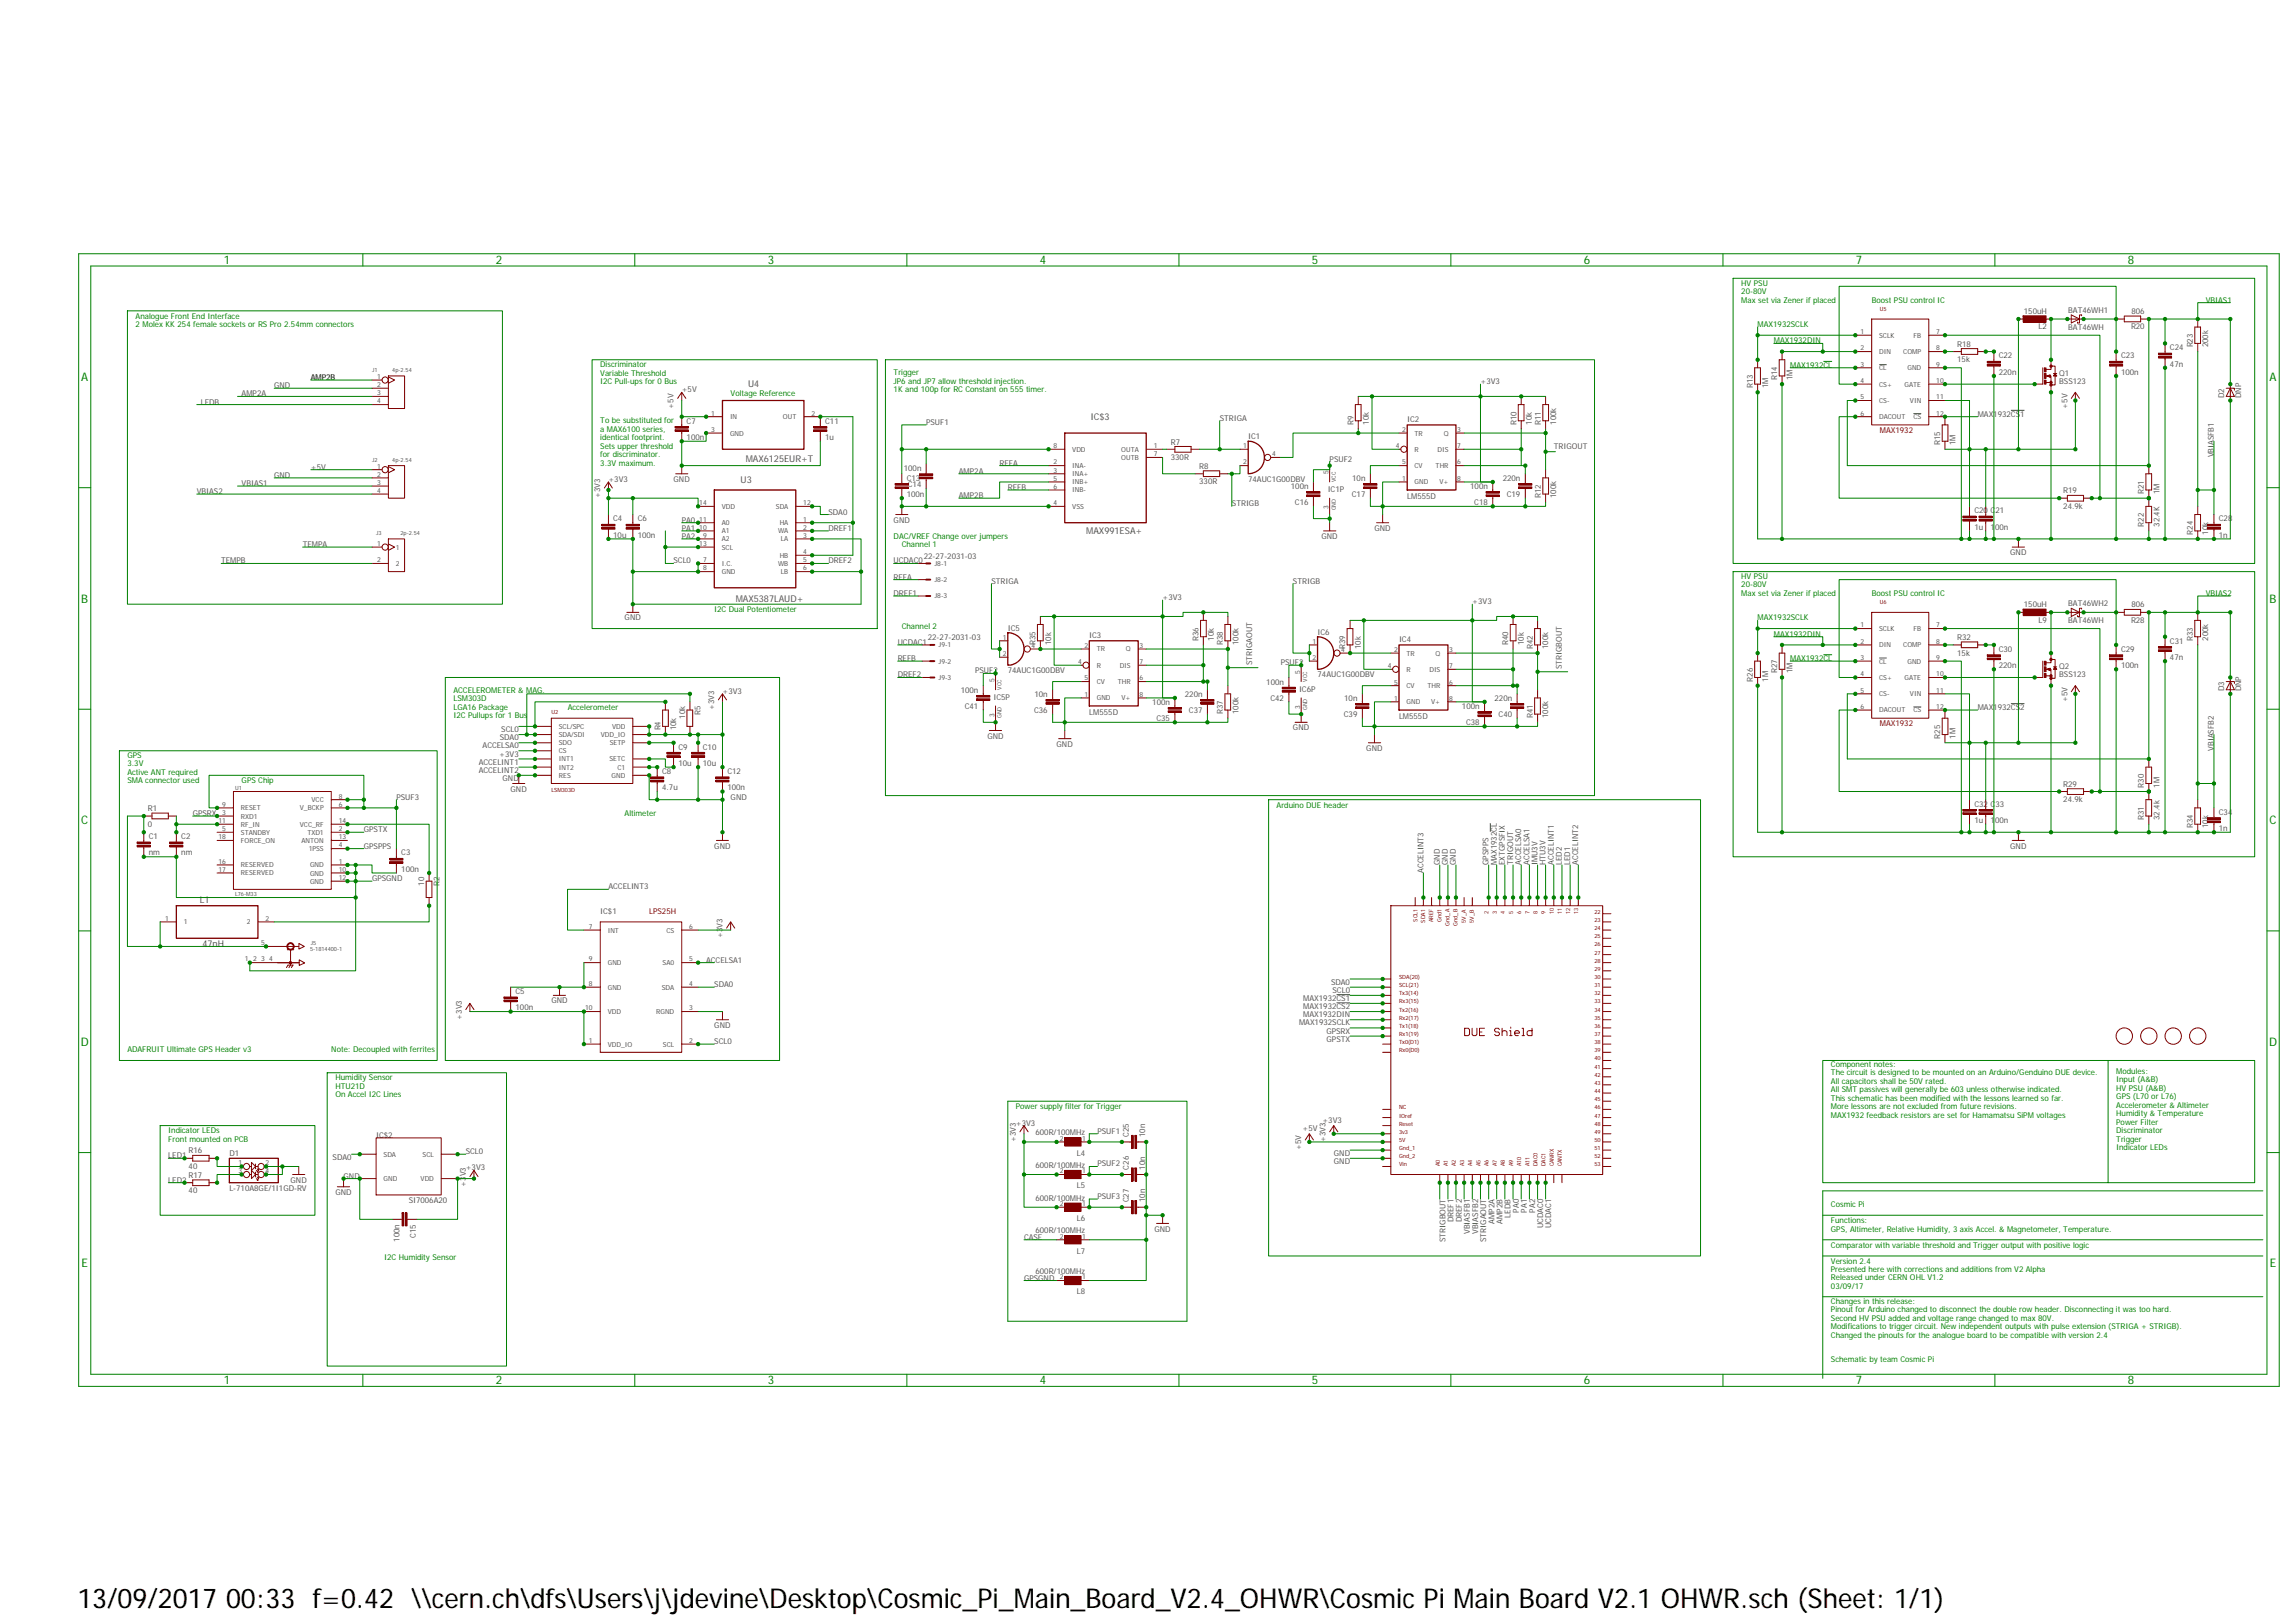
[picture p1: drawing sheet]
<svg xmlns="http://www.w3.org/2000/svg" width="297mm" height="210mm" viewBox="0 0 297 210" stroke-linecap="round" stroke-linejoin="round" font-family="sans-serif">
<defs><g id="words">
<text font-size="3.5" x="10" y="208">13/09/2017 00:33 f=0.42 \\cern.ch\dfs\Users\j\jdevine\Desktop\Cosmic_Pi_Main_Board_V2.4_OHWR\Cosmic Pi Main Board V2.1 OHWR.sch (Sheet: 1/1)</text>
<g font-size="1.5" fill="#008000">
<text x="29" y="34.1">1</text>
<text x="64.1" y="34.1">2</text>
<text x="99.3" y="34.1">3</text>
<text x="134.5" y="34.1">4</text>
<text x="169.7" y="34.1">5</text>
<text x="204.9" y="34.1">6</text>
<text x="240.1" y="34.1">7</text>
<text x="275.3" y="34.1">8</text>
<text x="10.5" y="49.3">A</text>
<text x="293.6" y="49.3">A</text>
<text x="10.5" y="78">B</text>
<text x="293.6" y="78">B</text>
<text x="10.5" y="106.6">C</text>
<text x="293.6" y="106.6">C</text>
<text x="10.5" y="135.3">D</text>
<text x="293.6" y="135.3">D</text>
<text x="10.5" y="164">E</text>
<text x="293.6" y="164">E</text>
<text x="29" y="179.1">1</text>
<text x="64.1" y="179.1">2</text>
<text x="99.3" y="179.1">3</text>
<text x="134.5" y="179.1">4</text>
<text x="169.7" y="179.1">5</text>
<text x="204.9" y="179.1">6</text>
<text x="240.1" y="179.1">7</text>
<text x="275.3" y="179.1">8</text>
</g>
<g font-size="1.2" fill="#505050">
<text x="96.8" y="50.1">U4</text>
<text x="96.5" y="59.8">MAX6125EUR+T</text>
<text x="141.1" y="54.4">IC$3</text>
<text x="95.8" y="62.5">U3</text>
<text x="140.5" y="69.1">MAX991ESA+</text>
<text x="95.2" y="77.9">MAX5387LAUD+</text>
<text x="25.9" y="116.8">L1</text>
<text x="26.2" y="122.6">47nH</text>
</g>
<g font-size="1" fill="#008000">
<text x="17.5" y="41.2">Analogue Front End Interface</text>
<text x="225.3" y="37">HV PSU</text>
<text x="225.3" y="38.1">20-80V</text>
<text x="225.3" y="39.2">Max set via Zener if placed</text>
<text x="242.1" y="39.2">Boost PSU control IC</text>
<text x="285.4" y="39.2">VBIAS1</text>
<text x="17.5" y="42.3">2 Molex KK 254 female sockets or RS Pro 2.54mm connectors</text>
<text x="77.7" y="47.5">Discriminator</text>
<text x="227.4" y="42.3">MAX1932SCLK</text>
<text x="229.5" y="44.4">MAX1932DIN</text>
<text x="231.6" y="47.6">MAX1932CL</text>
<text x="77.7" y="48.6">Variable Threshold</text>
<text x="77.7" y="49.7">I2C Pull-ups for 0 Bus</text>
<text x="94.5" y="51.2">Voltage Reference</text>
<text x="115.6" y="48.6">Trigger</text>
<text x="115.6" y="49.7">JP6 and JP7 allow threshold injection.</text>
<text x="115.6" y="50.8">1K and 100p for RC Constant on 555 timer.</text>
<text x="77.7" y="54.7">To be substituted for</text>
<text x="77.7" y="55.8">a MAX6100 series,</text>
<text x="77.7" y="56.9">identical footprint.</text>
<text x="77.7" y="58">Sets upper threshold</text>
<text x="77.7" y="59.1">for discriminator.</text>
<text x="77.7" y="60.2">3.3V maximum.</text>
<text x="115.6" y="69.7">DAC/VREF Change over jumpers</text>
<text x="116.7" y="70.8">Channel 1</text>
<text x="225.3" y="74.9">HV PSU</text>
<text x="225.3" y="76">20-80V</text>
<text x="225.3" y="77.1">Max set via Zener if placed</text>
<text x="242.2" y="77.1">Boost PSU control IC</text>
<text x="285.4" y="77.1">VBIAS2</text>
<text x="92.4" y="79.2">I2C Dual Potentiometer</text>
<text x="116.7" y="81.3">Channel 2</text>
<text x="227.4" y="80.3">MAX1932SCLK</text>
<text x="229.5" y="82.4">MAX1932DIN</text>
<text x="58.7" y="89.6">ACCELEROMETER &amp; MAG.</text>
<text x="231.6" y="85.5">MAX1932CL</text>
<text x="58.7" y="90.7">LSM303D</text>
<text x="58.7" y="91.8">LGA16 Package</text>
<text x="58.7" y="92.9">I2C Pullups for 1 Bus</text>
<text x="73.4" y="91.9">Accelerometer</text>
<text x="16.5" y="98.1">GPS</text>
<text x="16.5" y="99.2">3.3V</text>
<text x="16.5" y="100.3">Active ANT required</text>
<text x="16.5" y="101.4">SMA connector used</text>
<text x="31.3" y="101.4">GPS Chip</text>
<text x="80.8" y="105.6">Altimeter</text>
<text x="165.2" y="104.5">Arduino DUE header</text>
<text x="16.5" y="136.1">ADAFRUIT Ultimate GPS Header v3</text>
<text x="42.9" y="136.1">Note: Decoupled with ferrites</text>
<text x="236.9" y="138">Component notes:</text>
<text x="43.4" y="139.7">Humidity Sensor</text>
<text x="43.4" y="140.8">HTU21D</text>
<text x="43.4" y="141.9">On Accel I2C Lines</text>
<text x="131.4" y="143.5">Power supply filter for Trigger</text>
<text x="236.9" y="139.1">The circuit is designed to be mounted on an Arduino/Genduino DUE device.</text>
<text x="236.9" y="140.2">All capacitors shall be 50V rated.</text>
<text x="236.9" y="141.3">All SMT passives will generally be 603 unless otherwise indicated.</text>
<text x="236.9" y="142.4">This schematic has been modified with the lessons learned so far.</text>
<text x="236.9" y="143.5">More lessons are not excluded from future revisions.</text>
<text x="273.8" y="138.9">Modules:</text>
<text x="273.8" y="140">Input (A&amp;B)</text>
<text x="273.8" y="141.1">HV PSU (A&amp;B)</text>
<text x="273.8" y="142.2">GPS (L70 or L76)</text>
<text x="273.8" y="143.3">Accelerometer &amp; Altimeter</text>
<text x="21.8" y="146.6">Indicator LEDs</text>
<text x="21.8" y="147.7">Front mounted on PCB</text>
<text x="236.9" y="144.6">MAX1932 feedback resistors are set for Hamamatsu SiPM voltages</text>
<text x="273.8" y="144.4">Humidity &amp; Temperature</text>
<text x="273.8" y="145.5">Power Filter</text>
<text x="273.8" y="146.6">Discriminator</text>
<text x="273.8" y="147.7">Trigger</text>
<text x="273.8" y="148.8">Indicator LEDs</text>
<text x="236.9" y="156.2">Cosmic Pi</text>
<text x="236.9" y="158.2">Functions:</text>
<text x="236.9" y="159.3">GPS, Altimeter, Relative Humidity, 3 axis Accel. &amp; Magnetometer, Temperature.</text>
<text x="236.9" y="161.5">Comparator with variable threshold and Trigger output with positive logic</text>
<text x="49.7" y="163">I2C Humidity Sensor</text>
<text x="236.9" y="163.5">Version 2.4</text>
<text x="236.9" y="164.6">Presented here with corrections and additions from V2 Alpha</text>
<text x="236.9" y="165.6">Released under CERN OHL V1.2</text>
<text x="236.9" y="166.7">03/09/17</text>
<text x="236.9" y="168.7">Changes in this release:</text>
<text x="236.9" y="169.8">Pinout for Arduino changed to disconnect the double row header. Disconnecting it was too hard.</text>
<text x="236.9" y="170.9">Second HV PSU added and voltage range changed to max 80V.</text>
<text x="236.9" y="172">Modifications to trigger circuit. New independent outputs with pulse extension (STRIGA + STRIGB).</text>
<text x="236.9" y="173.1">Changed the pinouts for the analogue board to be compatible with version 2.4</text>
<text x="236.9" y="176.2">Schematic by team Cosmic Pi</text>
</g>
<g font-size="1" fill="#505050">
<text x="261.8" y="40.6">150uH</text>
<text x="267.6" y="40.5">BAT46WH1</text>
<text x="275.8" y="40.6">806</text>
<text x="253.2" y="46.9">15k</text>
<text x="253.2" y="44.9">R18</text>
<text x="258.6" y="46.4">C22</text>
<text x="263.7" y="42.6">L2</text>
<text x="267.6" y="42.7">BAT46WH</text>
<text x="274.4" y="46.4">C23</text>
<text x="275.7" y="42.6">R20</text>
<text x="280.7" y="45.3">C24</text>
<text x="280.7" y="47.4">47n</text>
<text x="283.7" y="45" transform="rotate(-90 283.7 45)">R23</text>
<text x="285.7" y="45" transform="rotate(-90 285.7 45)">200k</text>
<text x="26" y="52.3">LEDB</text>
<text x="31.3" y="51.3">AMP2A</text>
<text x="35.5" y="50.2">GND</text>
<text x="40.2" y="49.2">AMP2B</text>
<text x="87.1" y="52.9" transform="rotate(-90 87.1 52.9)">+5V</text>
<text x="88.2" y="50.8">+5V</text>
<text x="191.5" y="49.7">+3V3</text>
<text x="226.8" y="50.2" transform="rotate(-90 226.8 50.2)">R13</text>
<text x="228.7" y="50.2" transform="rotate(-90 228.7 50.2)">1M</text>
<text x="229.9" y="49.2" transform="rotate(-90 229.9 49.2)">R14</text>
<text x="231.9" y="49.2" transform="rotate(-90 231.9 49.2)">1M</text>
<text x="255.9" y="53.9">MAX1932CS1</text>
<text x="258.6" y="48.5">220n</text>
<text x="266.4" y="48.6">Q1</text>
<text x="266.4" y="49.7">BSS123</text>
<text x="267.5" y="52.9" transform="rotate(-90 267.5 52.9)">+5V</text>
<text x="274.4" y="48.5">100n</text>
<text x="287.8" y="51.5" transform="rotate(-90 287.8 51.5)">D2</text>
<text x="290" y="51.5" transform="rotate(-90 290 51.5)">DNP</text>
<text x="88.8" y="54.8">C7</text>
<text x="88.8" y="56.9">100n</text>
<text x="106.8" y="56.9">1u</text>
<text x="106.8" y="54.8">C11</text>
<text x="119.8" y="55">PSUF1</text>
<text x="151.5" y="59.5">330R</text>
<text x="151.5" y="57.5">R7</text>
<text x="157.8" y="54.4">STRIGA</text>
<text x="161.5" y="56.8">IC1</text>
<text x="172" y="59.7">PSUF2</text>
<text x="175.1" y="55" transform="rotate(-90 175.1 55)">R9</text>
<text x="177.1" y="55" transform="rotate(-90 177.1 55)">10k</text>
<text x="182.1" y="54.7">IC2</text>
<text x="196.2" y="55" transform="rotate(-90 196.2 55)">R10</text>
<text x="198.2" y="55" transform="rotate(-90 198.2 55)">10k</text>
<text x="199.3" y="55" transform="rotate(-90 199.3 55)">R11</text>
<text x="201" y="58.1">TRIGOUT</text>
<text x="201.3" y="55" transform="rotate(-90 201.3 55)">100k</text>
<text x="251" y="57.6" transform="rotate(-90 251 57.6)">R15</text>
<text x="253" y="57.6" transform="rotate(-90 253 57.6)">1M</text>
<text x="286.4" y="59.2" transform="rotate(-90 286.4 59.2)">VBIASFB1</text>
<text x="25.5" y="63.9">VBIAS2</text>
<text x="31.3" y="62.9">VBIAS1</text>
<text x="35.5" y="61.8">GND</text>
<text x="40.2" y="60.8">+5V</text>
<text x="77.7" y="64.5" transform="rotate(-90 77.7 64.5)">+3V3</text>
<text x="78.7" y="62.4">+3V3</text>
<text x="87.1" y="62.4">GND</text>
<text x="116.9" y="60.9">100n</text>
<text x="117.3" y="64.3">100n</text>
<text x="117.3" y="62.2">C13</text>
<text x="117.5" y="63">C14</text>
<text x="124.1" y="61.3">AMP2A</text>
<text x="124.1" y="64.5">AMP2B</text>
<text x="129.3" y="60.2">REFA</text>
<text x="130.4" y="63.4">REFB</text>
<text x="155.1" y="62.7">330R</text>
<text x="155.1" y="60.7">R8</text>
<text x="159.4" y="65.5">STRIGB</text>
<text x="161.5" y="62.4">74AUC1G00DBV</text>
<text x="167" y="63.2">100n</text>
<text x="167.5" y="65.4">C16</text>
<text x="171.8" y="63.7">IC1P</text>
<text x="174.9" y="64.3">C17</text>
<text x="174.9" y="62.2">10n</text>
<text x="182.1" y="64.5">LM555D</text>
<text x="190.2" y="63.2">100n</text>
<text x="190.7" y="65.4">C18</text>
<text x="194.4" y="62.2">220n</text>
<text x="194.9" y="64.3">C19</text>
<text x="199.3" y="64.5" transform="rotate(-90 199.3 64.5)">R12</text>
<text x="201.3" y="64.5" transform="rotate(-90 201.3 64.5)">100k</text>
<text x="266.9" y="63.8">R19</text>
<text x="266.9" y="65.8">24.9k</text>
<text x="277.4" y="63.9" transform="rotate(-90 277.4 63.9)">R21</text>
<text x="279.4" y="63.9" transform="rotate(-90 279.4 63.9)">1M</text>
<text x="39.2" y="70.8">TEMPA</text>
<text x="79.3" y="67.5">C4</text>
<text x="79.3" y="69.6">10u</text>
<text x="82.5" y="67.5">C6</text>
<text x="82.5" y="69.6">100n</text>
<text x="88.2" y="68.7">PA1</text>
<text x="88.2" y="67.6">PA0</text>
<text x="88.2" y="69.7">PA2</text>
<text x="107.2" y="68.7">DREF1</text>
<text x="107.2" y="66.6">SDA0</text>
<text x="115.6" y="67.6">GND</text>
<text x="171" y="69.7">GND</text>
<text x="177.8" y="68.7">GND</text>
<text x="255.4" y="68.5">1u</text>
<text x="255.4" y="66.4">C20C21</text>
<text x="257.5" y="68.5">100n</text>
<text x="260.1" y="71.8">GND</text>
<text x="277.4" y="68.2" transform="rotate(-90 277.4 68.2)">R22</text>
<text x="279.4" y="68.2" transform="rotate(-90 279.4 68.2)">32.4K</text>
<text x="283.7" y="69.2" transform="rotate(-90 283.7 69.2)">R24</text>
<text x="285.7" y="69.2" transform="rotate(-90 285.7 69.2)">10k</text>
<text x="287.1" y="69.6">1n</text>
<text x="287.1" y="67.5">C28</text>
<text x="28.6" y="72.9">TEMPB</text>
<text x="87.1" y="72.9">SCL0</text>
<text x="107.2" y="72.9">DREF2</text>
<text x="115.6" y="77.1">DREF1</text>
<text x="115.6" y="72.9">UCDAC0</text>
<text x="115.6" y="75">REFA</text>
<text x="119.5" y="72.3">22-27-2031-03</text>
<text x="128.3" y="75.5">STRIGA</text>
<text x="150.4" y="77.6">+3V3</text>
<text x="167.3" y="75.5">STRIGB</text>
<text x="80.8" y="80.3">GND</text>
<text x="116.1" y="83.4">UCDAC1</text>
<text x="120" y="82.8">22-27-2031-03</text>
<text x="130.4" y="81.6">IC5</text>
<text x="134" y="83.4" transform="rotate(-90 134 83.4)">R35</text>
<text x="136" y="83.4" transform="rotate(-90 136 83.4)">10k</text>
<text x="140.9" y="82.6">IC3</text>
<text x="155.1" y="82.9" transform="rotate(-90 155.1 82.9)">R36</text>
<text x="157.1" y="82.9" transform="rotate(-90 157.1 82.9)">10k</text>
<text x="158.2" y="83.4" transform="rotate(-90 158.2 83.4)">R38</text>
<text x="160.2" y="83.4" transform="rotate(-90 160.2 83.4)">100k</text>
<text x="170.5" y="82.1">IC6</text>
<text x="174" y="84" transform="rotate(-90 174 84)">R39</text>
<text x="176" y="84" transform="rotate(-90 176 84)">10k</text>
<text x="181" y="83.1">IC4</text>
<text x="190.5" y="78.2">+3V3</text>
<text x="195.1" y="83.4" transform="rotate(-90 195.1 83.4)">R40</text>
<text x="197.1" y="83.4" transform="rotate(-90 197.1 83.4)">10k</text>
<text x="198.3" y="84" transform="rotate(-90 198.3 84)">R42</text>
<text x="200.3" y="84" transform="rotate(-90 200.3 84)">100k</text>
<text x="253.2" y="82.8">R32</text>
<text x="261.8" y="78.6">150uH</text>
<text x="263.7" y="80.6">L9</text>
<text x="267.6" y="80.6">BAT46WH</text>
<text x="267.6" y="78.4">BAT46WH2</text>
<text x="275.7" y="80.6">R28</text>
<text x="275.8" y="78.6">806</text>
<text x="280.7" y="83.3">C31</text>
<text x="283.7" y="82.9" transform="rotate(-90 283.7 82.9)">R33</text>
<text x="285.7" y="82.9" transform="rotate(-90 285.7 82.9)">200k</text>
<text x="93.5" y="89.8">+3V3</text>
<text x="116.1" y="87.7">DREF2</text>
<text x="116.1" y="85.5">REFB</text>
<text x="124.3" y="89.6">100n</text>
<text x="126.1" y="87.1">PSUF2</text>
<text x="130.4" y="87.1">74AUC1G00DBV</text>
<text x="162" y="86.1" transform="rotate(-90 162 86.1)">STRIGAOUT</text>
<text x="163.8" y="88.6">100n</text>
<text x="165.7" y="86.1">PSUF2</text>
<text x="168.1" y="89.5">IC6P</text>
<text x="170.5" y="87.7">74AUC1G00DBV</text>
<text x="202.1" y="86.6" transform="rotate(-90 202.1 86.6)">STRIGBOUT</text>
<text x="226.8" y="88.2" transform="rotate(-90 226.8 88.2)">R26</text>
<text x="228.7" y="88.2" transform="rotate(-90 228.7 88.2)">1M</text>
<text x="229.9" y="87.1" transform="rotate(-90 229.9 87.1)">R27</text>
<text x="231.9" y="87.1" transform="rotate(-90 231.9 87.1)">1M</text>
<text x="253.2" y="84.8">15k</text>
<text x="258.6" y="86.4">220n</text>
<text x="258.6" y="84.3">C30</text>
<text x="266.4" y="87.7">BSS123</text>
<text x="266.4" y="86.6">Q2</text>
<text x="274.4" y="86.4">100n</text>
<text x="274.4" y="84.3">C29</text>
<text x="280.7" y="85.4">47n</text>
<text x="287.8" y="89.5" transform="rotate(-90 287.8 89.5)">D3</text>
<text x="290" y="89.5" transform="rotate(-90 290 89.5)">DNP</text>
<text x="64.7" y="95.8">SDA0</text>
<text x="64.9" y="94.7">SCL0</text>
<text x="85.5" y="94.5" transform="rotate(-90 85.5 94.5)">R4</text>
<text x="87.5" y="94.5" transform="rotate(-90 87.5 94.5)">10k</text>
<text x="88.6" y="93" transform="rotate(-90 88.6 93)">10k</text>
<text x="90.6" y="92.5" transform="rotate(-90 90.6 92.5)">R5</text>
<text x="92.4" y="91.9" transform="rotate(-90 92.4 91.9)">+3V3</text>
<text x="124.8" y="91.7">C41</text>
<text x="127.7" y="95.6">GND</text>
<text x="128.5" y="90.6">IC5P</text>
<text x="133.8" y="92.2">C36</text>
<text x="133.8" y="90.1">10n</text>
<text x="140.9" y="92.5">LM555D</text>
<text x="149.1" y="91.2">100n</text>
<text x="149.6" y="93.3">C35</text>
<text x="153.3" y="90.1">220n</text>
<text x="153.8" y="92.2">C37</text>
<text x="158.2" y="92.4" transform="rotate(-90 158.2 92.4)">R37</text>
<text x="160.2" y="92.4" transform="rotate(-90 160.2 92.4)">100k</text>
<text x="164.4" y="90.7">C42</text>
<text x="167.3" y="94.5">GND</text>
<text x="173.9" y="92.8">C39</text>
<text x="173.9" y="90.7">10n</text>
<text x="181" y="93">LM555D</text>
<text x="189.1" y="91.7">100n</text>
<text x="189.7" y="93.8">C38</text>
<text x="193.4" y="90.7">220n</text>
<text x="193.9" y="92.8">C40</text>
<text x="198.3" y="92.9" transform="rotate(-90 198.3 92.9)">R41</text>
<text x="200.3" y="92.9" transform="rotate(-90 200.3 92.9)">100k</text>
<text x="251" y="95.6" transform="rotate(-90 251 95.6)">R25</text>
<text x="253" y="95.6" transform="rotate(-90 253 95.6)">1M</text>
<text x="255.9" y="91.9">MAX1932CS2</text>
<text x="267.5" y="90.8" transform="rotate(-90 267.5 90.8)">+5V</text>
<text x="61.9" y="98.9">ACCELINT1</text>
<text x="61.9" y="100">ACCELINT2</text>
<text x="62.4" y="96.8">ACCELSA0</text>
<text x="64.6" y="97.9">+3V3</text>
<text x="65" y="101">GND</text>
<text x="85.7" y="100.1">C8</text>
<text x="87.8" y="99.1">10u</text>
<text x="87.8" y="97">C9</text>
<text x="90.9" y="99.1">10u</text>
<text x="90.9" y="97">C10</text>
<text x="94.1" y="100.1">C12</text>
<text x="136.7" y="96.6">GND</text>
<text x="176.8" y="97.1">GND</text>
<text x="266.9" y="101.8">R29</text>
<text x="277.4" y="101.9" transform="rotate(-90 277.4 101.9)">R30</text>
<text x="279.4" y="101.9" transform="rotate(-90 279.4 101.9)">1M</text>
<text x="286.4" y="97.1" transform="rotate(-90 286.4 97.1)">VBIASFB2</text>
<text x="19.1" y="107">0</text>
<text x="19.1" y="104.9">R1</text>
<text x="24.9" y="105.6">GPSRX</text>
<text x="47.1" y="107.7">GPSTX</text>
<text x="51.3" y="103.5">PSUF3</text>
<text x="66.1" y="102.4">GND</text>
<text x="85.7" y="102.3">4.7u</text>
<text x="94.1" y="102.3">100n</text>
<text x="94.5" y="103.5">GND</text>
<text x="255.4" y="106.5">1u</text>
<text x="255.4" y="104.4">C32 C33</text>
<text x="257.5" y="106.5">100n</text>
<text x="266.9" y="103.8">24.9k</text>
<text x="277.4" y="106.1" transform="rotate(-90 277.4 106.1)">R31</text>
<text x="279.4" y="106.1" transform="rotate(-90 279.4 106.1)">32.4k</text>
<text x="283.7" y="107.2" transform="rotate(-90 283.7 107.2)">R34</text>
<text x="285.7" y="107.2" transform="rotate(-90 285.7 107.2)">10k</text>
<text x="287.1" y="107.5">1n</text>
<text x="287.1" y="105.4">C34</text>
<text x="19.2" y="110.7">nm</text>
<text x="19.2" y="108.6">C1</text>
<text x="23.4" y="108.6">C2</text>
<text x="23.4" y="110.7">nm</text>
<text x="47.1" y="109.8">GPSPPS</text>
<text x="51.9" y="110.7">C3</text>
<text x="51.9" y="112.8">100n</text>
<text x="92.4" y="109.8">GND</text>
<text x="184.1" y="112.9" transform="rotate(-90 184.1 112.9)">ACCELINT3</text>
<text x="186.3" y="111.9" transform="rotate(-90 186.3 111.9)">GND</text>
<text x="187.3" y="111.9" transform="rotate(-90 187.3 111.9)">GND</text>
<text x="188.4" y="111.9" transform="rotate(-90 188.4 111.9)">GND</text>
<text x="192.6" y="111.9" transform="rotate(-90 192.6 111.9)">GPSPPS</text>
<text x="193.7" y="111.9" transform="rotate(-90 193.7 111.9)">MAX1932CL</text>
<text x="194.7" y="111.9" transform="rotate(-90 194.7 111.9)">EXTGPSFIX</text>
<text x="195.7" y="111.9" transform="rotate(-90 195.7 111.9)">TRIGOUT</text>
<text x="196.8" y="111.9" transform="rotate(-90 196.8 111.9)">ACCELSA0</text>
<text x="197.9" y="111.9" transform="rotate(-90 197.9 111.9)">ACCELSA1</text>
<text x="198.9" y="111.9" transform="rotate(-90 198.9 111.9)">IMU3V</text>
<text x="200" y="111.9" transform="rotate(-90 200 111.9)">HTU3V</text>
<text x="201" y="111.9" transform="rotate(-90 201 111.9)">ACCELINT1</text>
<text x="202.1" y="111.9" transform="rotate(-90 202.1 111.9)">LED2</text>
<text x="203.1" y="111.9" transform="rotate(-90 203.1 111.9)">LED1</text>
<text x="204.2" y="111.9" transform="rotate(-90 204.2 111.9)">ACCELINT2</text>
<text x="260.1" y="109.8">GND</text>
<text x="48.1" y="114">GPSGND</text>
<text x="54.9" y="114.6" transform="rotate(-90 54.9 114.6)">10</text>
<text x="56.9" y="114.7" transform="rotate(-90 56.9 114.7)">R2</text>
<text x="77.7" y="118.2">IC$1</text>
<text x="78.7" y="115.1">ACCELINT3</text>
<text x="91.4" y="124.5">ACCELSA1</text>
<text x="93.5" y="121.4" transform="rotate(-90 93.5 121.4)">+3V3</text>
<text x="59.7" y="131.9" transform="rotate(-90 59.7 131.9)">+3V3</text>
<text x="66.7" y="130.7">100n</text>
<text x="66.7" y="128.6">C5</text>
<text x="71.3" y="129.8">GND</text>
<text x="92.4" y="127.7">SDA0</text>
<text x="168.6" y="131.6">MAX1932DIN</text>
<text x="168.6" y="129.5">MAX1932CS1</text>
<text x="168.6" y="130.6">MAX1932CS2</text>
<text x="172.2" y="127.4">SDA0</text>
<text x="172.4" y="128.5">SCL0</text>
<text x="92.4" y="135.1">SCL0</text>
<text x="92.4" y="133">GND</text>
<text x="168.1" y="132.7">MAX1932SCLK</text>
<text x="171.6" y="133.7">GPSRX</text>
<text x="171.6" y="134.8">GPSTX</text>
<text x="21.8" y="149.9">LED1</text>
<text x="24.4" y="149.2">R16</text>
<text x="29.7" y="149.6">D1</text>
<text x="48.7" y="147.2">IC$2</text>
<text x="60.3" y="149.3">SCL0</text>
<text x="131.4" y="145.6">+3V3</text>
<text x="131.4" y="147.7" transform="rotate(-90 131.4 147.7)">+3V3</text>
<text x="134" y="146.9">600R/100MHz</text>
<text x="139.3" y="149.5">L4</text>
<text x="142" y="146.7">PSUF1</text>
<text x="146" y="147.1" transform="rotate(-90 146 147.1)">C25</text>
<text x="148.1" y="147.1" transform="rotate(-90 148.1 147.1)">10n</text>
<text x="168.3" y="148.8" transform="rotate(-90 168.3 148.8)">+5V</text>
<text x="168.5" y="146.4">+5V</text>
<text x="171.1" y="145.3">+3V3</text>
<text x="171.5" y="147.7" transform="rotate(-90 171.5 147.7)">+3V3</text>
<text x="172.6" y="149.5">GND</text>
<text x="21.8" y="153">LED2</text>
<text x="24.4" y="152.4">R17</text>
<text x="24.4" y="154.4">40</text>
<text x="24.4" y="151.2">40</text>
<text x="29.7" y="154.1">L-710A8GE/1I1GD-RV</text>
<text x="37.6" y="153">GND</text>
<text x="43" y="150.1">SDA0</text>
<text x="43.4" y="154.6">GND</text>
<text x="44.4" y="152.5">GND</text>
<text x="52.9" y="155.7">SI7006A20</text>
<text x="60.3" y="153.5" transform="rotate(-90 60.3 153.5)">+3V3</text>
<text x="60.3" y="151.4">+3V3</text>
<text x="134" y="151.1">600R/100MHz</text>
<text x="134" y="155.3">600R/100MHz</text>
<text x="139.3" y="153.8">L5</text>
<text x="142" y="150.9">PSUF2</text>
<text x="142" y="155.1">PSUF3</text>
<text x="146" y="155.6" transform="rotate(-90 146 155.6)">C27</text>
<text x="146" y="151.3" transform="rotate(-90 146 151.3)">C26</text>
<text x="148.1" y="155.6" transform="rotate(-90 148.1 155.6)">10n</text>
<text x="148.1" y="151.3" transform="rotate(-90 148.1 151.3)">10n</text>
<text x="172.6" y="150.6">GND</text>
<text x="51.7" y="160.7" transform="rotate(-90 51.7 160.7)">100n</text>
<text x="53.8" y="160.1" transform="rotate(-90 53.8 160.1)">C15</text>
<text x="132.5" y="160.4">CASE</text>
<text x="134" y="159.6">600R/100MHz</text>
<text x="139.3" y="158">L6</text>
<text x="149.3" y="159.3">GND</text>
<text x="187" y="160.7" transform="rotate(-90 187 160.7)">STRIGBOUT</text>
<text x="188.1" y="158.2" transform="rotate(-90 188.1 158.2)">DREF1</text>
<text x="189.1" y="158.2" transform="rotate(-90 189.1 158.2)">DREF2</text>
<text x="190.2" y="159.7" transform="rotate(-90 190.2 159.7)">VBIASFB1</text>
<text x="191.2" y="159.7" transform="rotate(-90 191.2 159.7)">VBIASFB2</text>
<text x="192.3" y="160.7" transform="rotate(-90 192.3 160.7)">STRIGAOUT</text>
<text x="193.3" y="158.3" transform="rotate(-90 193.3 158.3)">AMP2A</text>
<text x="194.4" y="158.3" transform="rotate(-90 194.4 158.3)">AMP2B</text>
<text x="195.4" y="157.5" transform="rotate(-90 195.4 157.5)">LEDB</text>
<text x="196.5" y="156.9" transform="rotate(-90 196.5 156.9)">PA0</text>
<text x="197.5" y="156.9" transform="rotate(-90 197.5 156.9)">PA1</text>
<text x="198.6" y="156.9" transform="rotate(-90 198.6 156.9)">PA2</text>
<text x="199.7" y="158.9" transform="rotate(-90 199.7 158.9)">UCDAC0</text>
<text x="200.7" y="158.9" transform="rotate(-90 200.7 158.9)">UCDAC1</text>
<text x="132.5" y="165.7">GPSGND</text>
<text x="134" y="164.8">600R/100MHz</text>
<text x="139.3" y="162.2">L7</text>
<text x="139.3" y="167.5">L8</text>
</g>
<g font-size="1" fill="#800000">
<text x="243.2" y="56">MAX1932</text>
<text x="243.2" y="94">MAX1932</text>
<text x="84" y="118.2">LPS25H</text>
</g>
<g font-size=".9" fill="#505050">
<text x="240.7" y="43.2">1</text>
<text x="240.7" y="45.3">2</text>
<text x="240.7" y="47.4">3</text>
<text x="243.1" y="43.7">SCLK</text>
<text x="243.1" y="45.8">DIN</text>
<text x="243.1" y="47.9">CL</text>
<text x="246.2" y="45.8">COMP</text>
<text x="246.8" y="47.9">GND</text>
<text x="247.6" y="43.7">FB</text>
<text x="250.5" y="43.2">7</text>
<text x="250.5" y="45.3">8</text>
<text x="250.5" y="47.4">9</text>
<text x="48.8" y="49">1</text>
<text x="48.8" y="50.1">2</text>
<text x="48.8" y="51.1">3</text>
<text x="48.8" y="52.2">4</text>
<text x="92" y="53.8">1</text>
<text x="105" y="53.8">2</text>
<text x="240.7" y="49.6">4</text>
<text x="240.7" y="51.7">5</text>
<text x="240.7" y="53.8">6</text>
<text x="243.1" y="50">CS+</text>
<text x="243.1" y="52.1">CS-</text>
<text x="246.4" y="50">GATE</text>
<text x="247.1" y="52.1">VIN</text>
<text x="250.5" y="49.6">10</text>
<text x="250.5" y="51.7">11</text>
<text x="250.5" y="53.8">12</text>
<text x="92" y="55.9">3</text>
<text x="94.4" y="54.2">IN</text>
<text x="94.4" y="56.3">GND</text>
<text x="101.3" y="54.2">OUT</text>
<text x="136.3" y="58">8</text>
<text x="138.7" y="58.4">VDD</text>
<text x="145.1" y="58.5">OUTA</text>
<text x="145.1" y="59.5">OUTB</text>
<text x="149.3" y="58">1</text>
<text x="149.3" y="59">7</text>
<text x="160.8" y="58">1</text>
<text x="164.6" y="59">4</text>
<text x="180.6" y="58">4</text>
<text x="181.4" y="55.9">2</text>
<text x="183" y="56.3">TR</text>
<text x="183" y="58.4">R</text>
<text x="186" y="58.5">DIS</text>
<text x="186.8" y="56.3">Q</text>
<text x="188.5" y="55.9">3</text>
<text x="188.5" y="58">7</text>
<text x="243.1" y="54.2">DACOUT</text>
<text x="247.5" y="54.2">CS</text>
<text x="48.8" y="60.6">1</text>
<text x="48.8" y="61.7">2</text>
<text x="48.8" y="62.7">3</text>
<text x="48.8" y="63.8">4</text>
<text x="90.5" y="65.4">14</text>
<text x="93.4" y="65.8">VDD</text>
<text x="100.4" y="65.8">SDA</text>
<text x="103.9" y="65.4">12</text>
<text x="136.3" y="60.1">2</text>
<text x="136.3" y="61.2">3</text>
<text x="136.3" y="62.2">5</text>
<text x="136.3" y="63.3">6</text>
<text x="136.3" y="65.4">4</text>
<text x="138.7" y="60.6">INA-</text>
<text x="138.7" y="61.6">INA+</text>
<text x="138.7" y="62.7">INB+</text>
<text x="138.7" y="63.7">INB-</text>
<text x="138.7" y="65.8">VSS</text>
<text x="160.8" y="60.1">2</text>
<text x="171.9" y="65.9" transform="rotate(-90 171.9 65.9)">3</text>
<text x="171.9" y="61.4" transform="rotate(-90 171.9 61.4)">5</text>
<text x="181.4" y="60.1">5</text>
<text x="181.4" y="62.2">1</text>
<text x="183" y="60.6">CV</text>
<text x="183" y="62.7">GND</text>
<text x="185.7" y="60.6">THR</text>
<text x="186.2" y="62.7">V+</text>
<text x="188.5" y="60.1">6</text>
<text x="188.5" y="62.2">8</text>
<text x="48.8" y="70.6">1</text>
<text x="51.2" y="71.1">1</text>
<text x="90.5" y="67.5">11</text>
<text x="90.5" y="68.5">10</text>
<text x="90.5" y="70.6">13</text>
<text x="90.9" y="69.6">9</text>
<text x="93.4" y="67.9">A0</text>
<text x="93.4" y="69">A1</text>
<text x="93.4" y="70">A2</text>
<text x="93.4" y="71.1">SCL</text>
<text x="100.7" y="69">WA</text>
<text x="100.9" y="67.9">HA</text>
<text x="101" y="70">LA</text>
<text x="103.9" y="67.5">1</text>
<text x="103.9" y="68.5">2</text>
<text x="103.9" y="69.6">3</text>
<text x="103.9" y="71.7">4</text>
<text x="48.8" y="72.7">2</text>
<text x="51.2" y="73.2">2</text>
<text x="90.9" y="72.8">7</text>
<text x="90.9" y="73.8">8</text>
<text x="93.4" y="73.2">I.C.</text>
<text x="93.4" y="74.3">GND</text>
<text x="100.7" y="73.2">WB</text>
<text x="100.9" y="72.2">HB</text>
<text x="101" y="74.3">LB</text>
<text x="103.9" y="72.8">5</text>
<text x="103.9" y="73.8">6</text>
<text x="120.9" y="73.2">J8-1</text>
<text x="120.9" y="75.3">J8-2</text>
<text x="120.9" y="77.4">J8-3</text>
<text x="121.4" y="83.8">J9-1</text>
<text x="129.7" y="82.8">1</text>
<text x="133.5" y="83.8">4</text>
<text x="140.3" y="83.8">2</text>
<text x="147.4" y="83.8">3</text>
<text x="169.8" y="83.3">1</text>
<text x="240.7" y="81.2">1</text>
<text x="240.7" y="83.3">2</text>
<text x="243.1" y="81.6">SCLK</text>
<text x="243.1" y="83.8">DIN</text>
<text x="246.2" y="83.8">COMP</text>
<text x="247.6" y="81.6">FB</text>
<text x="250.5" y="81.2">7</text>
<text x="250.5" y="83.3">8</text>
<text x="121.4" y="85.9">J9-2</text>
<text x="121.4" y="88">J9-3</text>
<text x="128.6" y="88.3" transform="rotate(-90 128.6 88.3)">5</text>
<text x="129.7" y="84.9">2</text>
<text x="139.5" y="85.9">4</text>
<text x="140.3" y="88">5</text>
<text x="141.9" y="84.3">TR</text>
<text x="141.9" y="86.4">R</text>
<text x="141.9" y="88.5">CV</text>
<text x="144.6" y="88.5">THR</text>
<text x="144.9" y="86.4">DIS</text>
<text x="145.6" y="84.3">Q</text>
<text x="147.4" y="88">6</text>
<text x="147.4" y="85.9">7</text>
<text x="168.2" y="87.2" transform="rotate(-90 168.2 87.2)">5</text>
<text x="169.8" y="85.4">2</text>
<text x="173.5" y="84.3">4</text>
<text x="179.5" y="86.4">4</text>
<text x="180.4" y="84.3">2</text>
<text x="180.4" y="88.6">5</text>
<text x="182" y="84.8">TR</text>
<text x="182" y="86.9">R</text>
<text x="182" y="89">CV</text>
<text x="184.7" y="89">THR</text>
<text x="184.9" y="86.9">DIS</text>
<text x="185.7" y="84.8">Q</text>
<text x="187.5" y="84.3">3</text>
<text x="187.5" y="88.6">6</text>
<text x="187.5" y="86.4">7</text>
<text x="240.7" y="85.4">3</text>
<text x="240.7" y="87.5">4</text>
<text x="240.7" y="89.6">5</text>
<text x="243.1" y="85.9">CL</text>
<text x="243.1" y="88">CS+</text>
<text x="246.4" y="88">GATE</text>
<text x="246.8" y="85.9">GND</text>
<text x="250.5" y="85.4">9</text>
<text x="250.5" y="87.5">10</text>
<text x="250.5" y="89.6">11</text>
<text x="72.3" y="94.3">SCL/SPC</text>
<text x="72.3" y="95.4">SDA/SDI</text>
<text x="77.7" y="95.4">VDD_IO</text>
<text x="79.2" y="94.3">VDD</text>
<text x="128.6" y="92.8" transform="rotate(-90 128.6 92.8)">3</text>
<text x="140.3" y="90.1">1</text>
<text x="141.9" y="90.6">GND</text>
<text x="145.1" y="90.6">V+</text>
<text x="147.4" y="90.1">8</text>
<text x="168.2" y="91.7" transform="rotate(-90 168.2 91.7)">3</text>
<text x="180.4" y="90.7">1</text>
<text x="182" y="91.1">GND</text>
<text x="185.2" y="91.1">V+</text>
<text x="187.5" y="90.7">8</text>
<text x="240.7" y="91.7">6</text>
<text x="243.1" y="90.1">CS-</text>
<text x="243.1" y="92.2">DACOUT</text>
<text x="247.1" y="90.1">VIN</text>
<text x="247.5" y="92.2">CS</text>
<text x="250.5" y="91.7">12</text>
<text x="72.3" y="98.5">INT1</text>
<text x="72.3" y="99.6">INT2</text>
<text x="72.3" y="100.6">RES</text>
<text x="72.3" y="96.4">SDO</text>
<text x="72.3" y="97.5">CS</text>
<text x="78.8" y="98.5">SETC</text>
<text x="78.9" y="96.4">SETP</text>
<text x="79.1" y="100.6">GND</text>
<text x="79.9" y="99.6">C1</text>
<text x="28.3" y="106.5">11</text>
<text x="28.7" y="104.4">9</text>
<text x="28.7" y="105.4">3</text>
<text x="28.7" y="107.5">5</text>
<text x="31.2" y="104.8">RESET</text>
<text x="31.2" y="105.9">RXD1</text>
<text x="31.2" y="107">RF_IN</text>
<text x="31.2" y="108">STANDBY</text>
<text x="38.8" y="104.8">V_BCKP</text>
<text x="38.8" y="107">VCC_RF</text>
<text x="40.3" y="103.8">VCC</text>
<text x="43.8" y="103.3">8</text>
<text x="43.8" y="104.4">6</text>
<text x="43.8" y="106.5">14</text>
<text x="43.8" y="107.5">2</text>
<text x="28.3" y="108.6">18</text>
<text x="28.3" y="111.8">16</text>
<text x="28.3" y="112.8">17</text>
<text x="31.2" y="109.1">FORCE_ON</text>
<text x="31.2" y="112.2">RESERVED</text>
<text x="31.2" y="113.3">RESERVED</text>
<text x="39" y="109.1">ANTON</text>
<text x="39.8" y="108">TXD1</text>
<text x="39.9" y="110.1">1PSS</text>
<text x="40.1" y="112.2">GND</text>
<text x="40.1" y="113.3">GND</text>
<text x="43.8" y="109.6">4</text>
<text x="43.8" y="111.8">1</text>
<text x="43.8" y="112.8">10</text>
<text x="43.8" y="113.9">12</text>
<text x="43.8" y="108.6">13</text>
<text x="21.4" y="119.1">1</text>
<text x="23.8" y="119.6">1</text>
<text x="31.9" y="119.6">2</text>
<text x="34.3" y="119.1">2</text>
<text x="40.1" y="114.3">GND</text>
<text x="31.7" y="124.4">1 2 3 4</text>
<text x="33.8" y="122.3">5</text>
<text x="76.2" y="124.4">9</text>
<text x="76.2" y="120.2">7</text>
<text x="78.6" y="124.9">GND</text>
<text x="78.6" y="120.7">INT</text>
<text x="85.7" y="124.9">SA0</text>
<text x="86.2" y="120.7">CS</text>
<text x="89.2" y="120.2">6</text>
<text x="89.2" y="124.4">5</text>
<text x="75.7" y="130.7">10</text>
<text x="76.2" y="127.6">8</text>
<text x="78.6" y="131.2">VDD</text>
<text x="78.6" y="128">GND</text>
<text x="84.9" y="131.2">RGND</text>
<text x="85.6" y="128">SDA</text>
<text x="89.2" y="127.6">4</text>
<text x="89.2" y="130.7">3</text>
<text x="76.2" y="134.9">1</text>
<text x="78.6" y="135.4">VDD_IO</text>
<text x="85.8" y="135.4">SCL</text>
<text x="89.2" y="134.9">2</text>
<text x="49.6" y="149.6">SDA</text>
<text x="54.7" y="149.6">SCL</text>
<text x="137.1" y="147.6">2</text>
<text x="140" y="147.6">1</text>
<text x="30.9" y="150.8">1</text>
<text x="30.9" y="151.8">3</text>
<text x="34.3" y="150.8">2</text>
<text x="34.3" y="151.8">4</text>
<text x="49.6" y="152.8">GND</text>
<text x="54.4" y="152.8">VDD</text>
<text x="137.1" y="151.8">2</text>
<text x="140" y="151.8">1</text>
<text x="137.1" y="160.3">2</text>
<text x="137.1" y="156">2</text>
<text x="140" y="160.3">1</text>
<text x="140" y="156">1</text>
<text x="137.1" y="165.5">2</text>
<text x="140" y="165.5">1</text>
</g>
<g font-size=".7" fill="#800000">
<text x="243.2" y="40.2">U5</text>
<text x="243.2" y="78.2">U6</text>
<text x="71.3" y="92.4">U2</text>
<text x="71.3" y="102.4">LSM303D</text>
<text x="183.4" y="119.2" transform="rotate(-90 183.4 119.2)">SCL1</text>
<text x="184.4" y="119.4" transform="rotate(-90 184.4 119.4)">SDA1</text>
<text x="185.4" y="119.3" transform="rotate(-90 185.4 119.3)">AREF</text>
<text x="186.5" y="119.3" transform="rotate(-90 186.5 119.3)">Gnd1</text>
<text x="187.5" y="119.8" transform="rotate(-90 187.5 119.8)">Gnd_A</text>
<text x="188.6" y="119.8" transform="rotate(-90 188.6 119.8)">Gnd_B</text>
<text x="189.6" y="119.4" transform="rotate(-90 189.6 119.4)">5V_A</text>
<text x="190.7" y="119.4" transform="rotate(-90 190.7 119.4)">5V_B</text>
<text x="192.6" y="118.2" transform="rotate(-90 192.6 118.2)">2</text>
<text x="193.7" y="118.2" transform="rotate(-90 193.7 118.2)">3</text>
<text x="194.7" y="118.2" transform="rotate(-90 194.7 118.2)">4</text>
<text x="195.7" y="118.2" transform="rotate(-90 195.7 118.2)">5</text>
<text x="196.8" y="118.2" transform="rotate(-90 196.8 118.2)">6</text>
<text x="197.9" y="118.2" transform="rotate(-90 197.9 118.2)">7</text>
<text x="198.9" y="118.2" transform="rotate(-90 198.9 118.2)">8</text>
<text x="200" y="118.2" transform="rotate(-90 200 118.2)">9</text>
<text x="201" y="118.2" transform="rotate(-90 201 118.2)">10</text>
<text x="202.1" y="118.2" transform="rotate(-90 202.1 118.2)">11</text>
<text x="203.1" y="118.2" transform="rotate(-90 203.1 118.2)">12</text>
<text x="204.2" y="118.2" transform="rotate(-90 204.2 118.2)">13</text>
<text x="206.3" y="118.2">22</text>
<text x="206.3" y="119.3">23</text>
<text x="206.3" y="120.3">24</text>
<text x="206.3" y="121.4">25</text>
<text x="206.3" y="122.4">26</text>
<text x="206.3" y="123.5">27</text>
<text x="206.3" y="124.5">28</text>
<text x="206.3" y="125.6">29</text>
<text x="181" y="131.9">Rx2(17)</text>
<text x="181" y="130.9">Tx2(16)</text>
<text x="181" y="129.8">Rx3(15)</text>
<text x="181" y="128.8">Tx3(14)</text>
<text x="181" y="126.7">SDA(20)</text>
<text x="181" y="127.7">SCL(21)</text>
<text x="206.3" y="126.7">30</text>
<text x="206.3" y="127.7">31</text>
<text x="206.3" y="128.8">32</text>
<text x="206.3" y="129.8">33</text>
<text x="206.3" y="130.9">34</text>
<text x="206.3" y="131.9">35</text>
<text x="181" y="136.1">Rx0(D0)</text>
<text x="181" y="135.1">Tx0(D1)</text>
<text x="181" y="134">Rx1(19)</text>
<text x="181" y="133">Tx1(18)</text>
<text x="206.3" y="133">36</text>
<text x="206.3" y="134">37</text>
<text x="206.3" y="135.1">38</text>
<text x="206.3" y="136.1">39</text>
<text x="206.3" y="137.2">40</text>
<text x="181" y="143.5">NC</text>
<text x="206.3" y="138.3">41</text>
<text x="206.3" y="139.3">42</text>
<text x="206.3" y="140.4">43</text>
<text x="206.3" y="141.4">44</text>
<text x="206.3" y="142.5">45</text>
<text x="206.3" y="143.5">46</text>
<text x="181" y="145.6">Reset</text>
<text x="181" y="146.7">3v3</text>
<text x="181" y="147.7">5V</text>
<text x="181" y="149.9">Gnd_2</text>
<text x="181" y="148.8">Gnd_1</text>
<text x="181" y="144.6">IOref</text>
<text x="206.3" y="144.6">47</text>
<text x="206.3" y="145.6">48</text>
<text x="206.3" y="146.7">49</text>
<text x="206.3" y="147.7">50</text>
<text x="206.3" y="148.8">51</text>
<text x="206.3" y="149.9">52</text>
<text x="181" y="150.9">Vin</text>
<text x="186.3" y="150.9" transform="rotate(-90 186.3 150.9)">A0</text>
<text x="187.3" y="150.9" transform="rotate(-90 187.3 150.9)">A1</text>
<text x="188.4" y="150.9" transform="rotate(-90 188.4 150.9)">A2</text>
<text x="189.4" y="150.9" transform="rotate(-90 189.4 150.9)">A3</text>
<text x="190.5" y="150.9" transform="rotate(-90 190.5 150.9)">A4</text>
<text x="191.5" y="150.9" transform="rotate(-90 191.5 150.9)">A5</text>
<text x="192.6" y="150.9" transform="rotate(-90 192.6 150.9)">A6</text>
<text x="193.7" y="150.9" transform="rotate(-90 193.7 150.9)">A7</text>
<text x="194.7" y="150.9" transform="rotate(-90 194.7 150.9)">A8</text>
<text x="195.7" y="150.9" transform="rotate(-90 195.7 150.9)">A9</text>
<text x="196.8" y="150.9" transform="rotate(-90 196.8 150.9)">A10</text>
<text x="197.9" y="150.9" transform="rotate(-90 197.9 150.9)">A11</text>
<text x="198.9" y="150.9" transform="rotate(-90 198.9 150.9)">DAC0</text>
<text x="200" y="150.9" transform="rotate(-90 200 150.9)">DAC1</text>
<text x="201" y="150.9" transform="rotate(-90 201 150.9)">CANRX</text>
<text x="202.1" y="150.9" transform="rotate(-90 202.1 150.9)">CANTX</text>
<text x="206.3" y="150.9">53</text>
</g>
<g font-size=".7" fill="#505050">
<text x="48.1" y="48.1">J1</text>
<text x="50.8" y="48.1">4p-2.54</text>
<text x="48.1" y="59.7">J2</text>
<text x="50.8" y="59.7">4p-2.54</text>
<text x="172.8" y="62.4" transform="rotate(-90 172.8 62.4)">VCC</text>
<text x="48.7" y="69.2">J3</text>
<text x="51.8" y="69.2">2p-2.54</text>
<text x="172.8" y="66" transform="rotate(-90 172.8 66)">GND</text>
<text x="129.6" y="89.2" transform="rotate(-90 129.6 89.2)">VCC</text>
<text x="169.1" y="88.2" transform="rotate(-90 169.1 88.2)">VCC</text>
<text x="129.6" y="92.9" transform="rotate(-90 129.6 92.9)">GND</text>
<text x="169.1" y="91.9" transform="rotate(-90 169.1 91.9)">GND</text>
<text x="30.4" y="102.2">U1</text>
<text x="30.4" y="115.9">L76-M33</text>
<text x="40.1" y="123.1">5-1814400-1</text>
<text x="40.2" y="122.2">J5</text>
</g>
</g></defs>
<path d="M10 32.7l285 146.8M295 32.7l-285 146.8" fill="none" stroke="#fff" stroke-width=".13"/>
<path d="M243.1 47.2h1M247.5 53.5h1.1M260.2 53.1h1.7M243.1 85.1h1M247.5 91.5h1.1M260.2 91h1.7M192.8 106.5v1.1M172.9 128.7h1.8M172.9 129.7h1.8" fill="none" stroke="#505050" stroke-width=".13"/>
<path d="M88.2 55v.2M88.2 55.8v.2M91.4 53.9h2.1M91.4 56h2.1M104 53.9h2.1M87.4 61.3h1.6M88.2 60.2v1.1" fill="none" stroke="#800000" stroke-width=".13"/>
<path d="M93.5 51.8h10.5v6.3h-10.5z" fill="none" stroke="#800000" stroke-width=".17"/>
<path d="M87.4 55.6h1.6v.2h-1.6z" fill="#800000"/>
<path d="M87.4 55.6h1.6v.2h-1.6zM87.4 55.6h.1" fill="none" stroke="#800000" stroke-width=".13"/>
<path d="M87.4 55.2h1.6v.2h-1.6z" fill="#800000"/>
<path d="M87.4 55.2h1.6v.2h-1.6zM87.4 55.2h.1M88.2 53.9v1.1M88.2 56v1.1M81.1 79.2h1.6M81.9 67.6v.2M81.9 68.5v.2M81.9 78.2v1" fill="none" stroke="#800000" stroke-width=".13"/>
<path d="M81 68.3h1.7v.2h-1.7z" fill="#800000"/>
<path d="M81 68.3h1.7v.2h-1.7zM81 68.3h.1" fill="none" stroke="#800000" stroke-width=".13"/>
<path d="M81 67.8h1.7v.3h-1.7z" fill="#800000"/>
<path d="M78.7 67.6v.2M78.7 68.5v.2M81 67.8h1.7v.3h-1.7zM81 67.8h.1M81.9 66.6v1M81.9 68.7v1" fill="none" stroke="#800000" stroke-width=".13"/>
<path d="M77.9 68.3h1.7v.2h-1.7z" fill="#800000"/>
<path d="M77.9 68.3h1.7v.2h-1.7zM77.9 68.3h.1" fill="none" stroke="#800000" stroke-width=".13"/>
<path d="M77.9 67.8h1.7v.3h-1.7z" fill="#800000"/>
<path d="M77.9 67.8h1.7v.3h-1.7zM77.9 67.8h.1M78.7 66.6v1M78.7 68.7v1" fill="none" stroke="#800000" stroke-width=".13"/>
<path d="M137.7 147.2h2.2v1.1h-2.2z" fill="#800000"/>
<path d="M136.7 147.7h1M137.7 147.2h2.2v1.1h-2.2zM137.7 147.2h.1M139.9 147.7h1M146.2 147.7h.2M147 147.7h.3" fill="none" stroke="#800000" stroke-width=".13"/>
<path d="M146.8 146.9h.2v1.7h-.2z" fill="#800000"/>
<path d="M146.8 146.9h.2v1.7h-.2zM146.8 146.9h.1" fill="none" stroke="#800000" stroke-width=".13"/>
<path d="M146.4 146.9h.2v1.7h-.2z" fill="#800000"/>
<path d="M106.1 55v.2M106.1 55.8v.2M145.1 147.7h1.1M146.4 146.9h.2v1.7h-.2zM146.4 146.9h.1M147.3 147.7h1" fill="none" stroke="#800000" stroke-width=".13"/>
<path d="M105.3 55.6h1.7v.2h-1.7z" fill="#800000"/>
<path d="M105.3 55.6h1.7v.2h-1.7zM105.3 55.6h.1" fill="none" stroke="#800000" stroke-width=".13"/>
<path d="M105.3 55.2h1.7v.2h-1.7z" fill="#800000"/>
<g fill="none" stroke="#800000" stroke-width=".13">
<path d="M105.3 55.2h1.7v.2h-1.7zM105.3 55.2h.1M106.1 53.9v1.1M106.1 56v1.1M240 43.4h2.1M240 45.5h2.1M240 47.6h2.1M240 49.7h2.1M240 51.8h2.1M240 53.9h2.1M242.1 41.3h7.4v13.7h-7.4zM249.5 43.4h2.1"/>
<path d="M249.5 45.5h2.1M249.5 47.6h2.1M249.5 49.7h2.1M249.5 51.8h2.1M249.5 53.9h2.1M264.3 47.6v2.1M264.7 49.5h.6M264.9 48.6l.3 .1v-.2l-.2 .1M265.3 47.6v.2h-.6M265.3 47.4h.6v2.4h-.6v-1.2h-.5l.4 .2v-.3l-.5 .1M265.7 48.3h.4M265.9 48.3l.2 .3h-.4z"/>
<path d="M265.9 48.4l.1 .2h-.2zM179.9 117.2h27.4v34.8h-27.4zM183.1 116.1v1.1M184.1 116.1v1.1M185.2 116.1v1.1M186.3 116.1v1.1M187.3 116.1v1.1M188.4 116.1v1.1M189.4 116.1v1.1M190.5 116.1v1.1M192.6 116.1v1.1M193.6 116.1v1.1"/>
<path d="M194.7 116.1v1.1M195.7 116.1v1.1M196.8 116.1v1.1M197.9 116.1v1.1M198.9 116.1v1.1M200 116.1v1.1M201 116.1v1.1M202.1 116.1v1.1M203.1 116.1v1.1M204.2 116.1v1.1M207.3 119.3h1.1M207.3 118.2h1.1"/>
<path d="M178.9 128.8h1M178.9 129.8h1M178.9 130.9h1M178.9 131.9h1M178.9 133h1M178.9 134h1M178.9 135.1h1M178.9 136.1h1M178.9 126.7h1M178.9 127.7h1M189.5 133h.4l.2 .2v.6l-.2 .2h-.4zM190.5 133v.8l.1 .2h.3l.2-.2v-.8"/>
<path d="M191.4 133.5h.3M192 133h-.6v1h.6M194 133.2l-.2-.2h-.3l-.1 .2v.2l.1 .1h.3l.2 .2v.1l-.2 .2h-.3l-.1-.2M194.3 133.5l.2-.1h.3l.2 .1v.5M194.3 133v1M195.3 133.3h.1v.7M195.3 134h.3M195.4 132.9v.1M196 133.7h.6l-.2-.4h-.3l-.1 .2v.3l.1 .2h.3M196.9 133h.2v1M196.9 134h.3M198.2 133v1h-.5l-.1-.2v-.3l.1-.2h.5"/>
<path d="M207.3 126.7h1.1M207.3 127.7h1.1M207.3 128.8h1.1M207.3 129.8h1.1M207.3 130.9h1.1M207.3 131.9h1.1M207.3 133h1.1M207.3 134h1.1M207.3 135.1h1.1M207.3 136.1h1.1M207.3 125.6h1.1M207.3 124.5h1.1"/>
<path d="M207.3 123.5h1.1M207.3 122.4h1.1M207.3 121.4h1.1M207.3 120.3h1.1M207.3 137.2h1.1M207.3 138.3h1.1M207.3 139.3h1.1M178.9 143.5h1M178.9 144.6h1M178.9 145.6h1M178.9 146.7h1M178.9 147.7h1"/>
<path d="M178.9 149.9h1M178.9 150.9h1M178.9 148.8h1M186.3 152v1M187.3 152v1M188.4 152v1M189.4 152v1M190.5 152v1M191.5 152v1M192.6 152v1M193.6 152v1M194.7 152v1"/>
<path d="M195.7 152v1M196.8 152v1M197.9 152v1M198.9 152v1M200 152v1M201 152v1M202.1 152v1M207.3 145.6h1.1M207.3 146.7h1.1M207.3 147.7h1.1M207.3 149.9h1.1M207.3 150.9h1.1"/>
<path d="M207.3 148.8h1.1M207.3 140.4h1.1M207.3 141.4h1.1M207.3 142.5h1.1M207.3 143.5h1.1M207.3 144.6h1.1"/>
</g>
<circle cx="265.3" cy="49.8" r=".15" fill="#800000"/>
<circle cx="265.3" cy="49.8" r=".15" fill="none" stroke="#800000" stroke-width=".13"/>
<circle cx="265.3" cy="49.5" r=".15" fill="#800000"/>
<circle cx="265.3" cy="49.5" r=".15" fill="none" stroke="#800000" stroke-width=".13"/>
<circle cx="265.3" cy="47.4" r=".15" fill="#800000"/>
<circle cx="265.3" cy="47.4" r=".15" fill="none" stroke="#800000" stroke-width=".13"/>
<path d="M264.5 47.6h.2v.5h-.2z" fill="#800000"/>
<path d="M264.5 47.6h.2v.5h-.2zM264.5 47.6h.1" fill="none" stroke="#800000" stroke-width=".13"/>
<path d="M264.5 49.2h.2v.5h-.2z" fill="#800000"/>
<path d="M264.5 49.2h.2v.5h-.2zM264.5 49.2h.1" fill="none" stroke="#800000" stroke-width=".13"/>
<path d="M264.5 48.3h.2v.7h-.2z" fill="#800000"/>
<path d="M263.2 49.7h1.1M264.5 48.3h.2v.7h-.2zM264.5 48.3h.1M265.3 46.5v1.1M265.3 49.7v1.1M273.8 46.5v.3M273.8 47.4v.2" fill="none" stroke="#800000" stroke-width=".13"/>
<path d="M272.9 47.2h1.7v.2h-1.7z" fill="#800000"/>
<path d="M272.9 47.2h1.7v.2h-1.7zM272.9 47.2h.1" fill="none" stroke="#800000" stroke-width=".13"/>
<path d="M272.9 46.8h1.7v.2h-1.7z" fill="#800000"/>
<path d="M258 46.5v.3M258 47.4v.2M272.9 46.8h1.7v.2h-1.7zM272.9 46.8h.1M273.8 45.5v1M273.8 47.6v1" fill="none" stroke="#800000" stroke-width=".13"/>
<path d="M257.1 47.2h1.7v.2h-1.7z" fill="#800000"/>
<path d="M257.1 47.2h1.7v.2h-1.7zM257.1 47.2h.1" fill="none" stroke="#800000" stroke-width=".13"/>
<path d="M257.1 46.8h1.7v.2h-1.7z" fill="#800000"/>
<path d="M257.1 46.8h1.7v.2h-1.7zM257.1 46.8h.1M258 45.5v1M258 47.6v1M280.1 45.5v.2M280.1 46.3v.2" fill="none" stroke="#800000" stroke-width=".13"/>
<path d="M279.2 46.1h1.7v.2h-1.7z" fill="#800000"/>
<path d="M279.2 46.1h1.7v.2h-1.7zM279.2 46.1h.1" fill="none" stroke="#800000" stroke-width=".13"/>
<path d="M279.2 45.7h1.7v.2h-1.7z" fill="#800000"/>
<g fill="none" stroke="#800000" stroke-width=".13">
<path d="M227 47.6h.8v2.1h-.8zM227.4 46.5v1.1M227.4 49.7v1.1M230.2 46.5h.7v2.1h-.7zM230.5 45.5v1M230.5 48.6v1.1M251.3 55h.7v2.1h-.7zM251.6 53.9v1.1M251.6 57.1v1M252.7 45.5h1M253.7 45.1h2.2v.7h-2.2zM255.9 45.5h1"/>
<path d="M267.5 41.3h2.1M268 40.7l1 .6-1 .5zM269.3 40.9v-.2h-.3v1.1h-.2v-.1M273.8 41.3h1M274.8 40.9h2.1v.7h-2.1zM276.9 41.3h1.1M279.2 45.7h1.7v.2h-1.7zM279.2 45.7h.1M280.1 44.4v1.1M280.1 46.5v1.1M266.4 64.5h1.1M267.5 64.1h2.1v.7h-2.1z"/>
<path d="M269.6 64.5h1M277.6 61.3h.8v2.1h-.8zM277.6 65.5h.8v2.1h-.8zM278 60.2v1.1M278 63.4v2.1M278 67.6v1.1"/>
</g>
<path d="M261.7 40.9h3v.8h-3z" fill="#800000"/>
<path d="M261.1 41.3h1.1M261.7 40.9h3v.8h-3zM261.7 40.9h.1M264.3 41.3h1M254.8 66.6v.2M254.8 67.4v.2" fill="none" stroke="#800000" stroke-width=".13"/>
<path d="M254 67.2h1.6v.2h-1.6z" fill="#800000"/>
<path d="M254 67.2h1.6v.2h-1.6zM254 67.2h.1" fill="none" stroke="#800000" stroke-width=".13"/>
<path d="M254 66.8h1.6v.2h-1.6z" fill="#800000"/>
<g fill="none" stroke="#800000" stroke-width=".13">
<path d="M254 66.8h1.6v.2h-1.6zM254 66.8h.1M254.8 65.5v1.1M254.8 67.6v1.1M28.1 104.5h2.1M28.1 106.6h2.1M28.1 105.6h2.1M28.1 107.7h2.1M28.1 108.7h2.1M28.1 111.9h2.1M28.1 112.9h2.1M30.2 102.4h12.7v12.7h-12.7z"/>
<path d="M42.9 103.5h2.1M42.9 104.5h2.1M42.9 106.6h2.1M42.9 107.7h2.1M42.9 108.7h2.1M42.9 109.8h2.1M42.9 111.9h2.1M42.9 112.9h2.1M42.9 114h2.1"/>
</g>
<path d="M37.3 122.1a.48 .48 0 0 1 .7 .1 .48 .48 0 0 1-.3 .7 .48 .48 0 0 1-.6-.5h.1a.37 .37 0 0 1 .5-.3 .37 .37 0 0 1 .2 .6 .37 .37 0 0 1-.6-.1l-.1-.2h-.1z" fill-rule="evenodd" fill="#800000"/>
<path d="M37.2 122.9h.8M37.3 122.1a.48 .48 0 0 1 .7 .1 .48 .48 0 0 1-.3 .7 .48 .48 0 0 1-.6-.5h.1a.37 .37 0 0 1 .5-.3 .37 .37 0 0 1 .2 .6 .37 .37 0 0 1-.6-.1l-.1-.2h-.1zM37.6 122.9v1.6" fill="none" stroke="#800000" stroke-width=".13"/>
<path d="M37.5 124.4h.2v.3h-.2l-.1-.2h.2v.1l-.2-.1z" fill-rule="evenodd" fill="#800000"/>
<g fill="none" stroke="#800000" stroke-width=".13">
<path d="M69.2 94h2.1M69.2 95h2.1M69.2 98.2h2.1M69.2 99.3h2.1M69.2 96.1h2.1M69.2 97.1h2.1M71.3 92.9h10.6v8.5h-10.6zM81.9 94h2.1M81.9 95h2.1M81.9 98.2h2.1M81.9 99.3h2.1M81.9 96.1h2.1"/>
<path d="M87.1 97.1v.2M87.1 98v.2M69.2 100.3h2.1M81.9 100.3h2.1M32.3 124.5l6.4 .1M34.4 122.4h4.2M37.4 125.2l.2-.3h.3l-.2 .3M37.5 124.4h.2v.3h-.2l-.1-.2h.2v.1l-.2-.1zM38.6 124.5h-1v.4h-.3l-.2 .3M38.7 122.1v.7l.7-.4-.7-.3M38.7 124.2v.7l.7-.3-.6-.4"/>
</g>
<path d="M86.3 97.8h1.7v.2h-1.7z" fill="#800000"/>
<path d="M86.3 97.8h1.7v.2h-1.7zM86.3 97.8h.1" fill="none" stroke="#800000" stroke-width=".13"/>
<path d="M86.3 97.3h1.7v.3h-1.7z" fill="#800000"/>
<path d="M86.3 97.3h1.7v.3h-1.7zM86.3 97.3h.1M87.1 96.1v1M87.1 98.2v1.1M85 100.3v.2M85 101.2v.2" fill="none" stroke="#800000" stroke-width=".13"/>
<path d="M84.2 100.9h1.7v.3h-1.7z" fill="#800000"/>
<path d="M84.2 100.9h1.7v.3h-1.7zM84.2 100.9h.1" fill="none" stroke="#800000" stroke-width=".13"/>
<path d="M84.2 100.5h1.7v.2h-1.7z" fill="#800000"/>
<path d="M85 99.3v1M90.3 97.1v.2M90.3 98v.2M84.2 100.5h1.7v.2h-1.7zM84.2 100.5h.1M85 101.4v1" fill="none" stroke="#800000" stroke-width=".13"/>
<path d="M89.5 97.8h1.7v.2h-1.7z" fill="#800000"/>
<path d="M89.5 97.8h1.7v.2h-1.7zM89.5 97.8h.1" fill="none" stroke="#800000" stroke-width=".13"/>
<path d="M89.5 97.3h1.7v.3h-1.7z" fill="#800000"/>
<path d="M89.5 97.3h1.7v.3h-1.7zM89.5 97.3h.1M90.3 96.1v1M90.3 98.2v1.1M93.5 100.3v.2M93.5 101.2v.2" fill="none" stroke="#800000" stroke-width=".13"/>
<path d="M92.6 100.9h1.7v.3h-1.7z" fill="#800000"/>
<path d="M92.6 100.9h1.7v.3h-1.7zM92.6 100.9h.1" fill="none" stroke="#800000" stroke-width=".13"/>
<path d="M92.6 100.5h1.7v.2h-1.7z" fill="#800000"/>
<g fill="none" stroke="#800000" stroke-width=".13">
<path d="M85.7 91.9h.8v2.1h-.8zM86.1 90.8v1.1M86.1 94v1M88.9 91.9h.7v2.1h-.7zM89.3 90.8v1.1M89.3 94v1M93.5 99.3v1M18.6 105.6h1.1M18.6 108.7v.2M18.6 109.6v.2M19.7 105.2h2.1v.7h-2.1zM20.7 119.3h2.1"/>
<path d="M21.8 105.6h1M33.4 119.3h2.1M55.1 114h.8v2.1h-.8zM55.5 112.9v1.1M55.5 116.1v1.1M92.6 100.5h1.7v.2h-1.7zM92.6 100.5h.1M93.5 101.4v1"/>
</g>
<path d="M22.8 117.2h10.6v4.2h-10.6z" fill="none" stroke="#800000" stroke-width=".17"/>
<path d="M17.8 109.4h1.6v.2h-1.6z" fill="#800000"/>
<path d="M17.8 109.4h1.6v.2h-1.6zM17.8 109.4h.1" fill="none" stroke="#800000" stroke-width=".13"/>
<path d="M17.8 108.9h1.6v.3h-1.6z" fill="#800000"/>
<path d="M17.8 108.9h1.6v.3h-1.6zM17.8 108.9h.1M18.6 107.7v1M18.6 109.8v1M22.8 108.7v.2M22.8 109.6v.2" fill="none" stroke="#800000" stroke-width=".13"/>
<path d="M22 109.4h1.7v.2h-1.7z" fill="#800000"/>
<path d="M22 109.4h1.7v.2h-1.7zM22 109.4h.1" fill="none" stroke="#800000" stroke-width=".13"/>
<path d="M22 108.9h1.7v.3h-1.7z" fill="#800000"/>
<path d="M288 50.2h1.1v.3M288.5 50.2l.6 1.1h-1.1zM288.5 49.7v2.1M22 108.9h1.7v.3h-1.7zM22 108.9h.1M22.8 107.7v1M22.8 109.8v1M66.1 128.8v.2M66.1 129.6v.2" fill="none" stroke="#800000" stroke-width=".13"/>
<path d="M65.2 129.4h1.7v.2h-1.7z" fill="#800000"/>
<path d="M65.2 129.4h1.7v.2h-1.7zM65.2 129.4h.1" fill="none" stroke="#800000" stroke-width=".13"/>
<path d="M65.2 129h1.7v.2h-1.7z" fill="#800000"/>
<path d="M116.7 62.4v.2M116.7 63.2v.2M65.2 129h1.7v.2h-1.7zM65.2 129h.1M66.1 127.7v1.1M66.1 129.8v1.1" fill="none" stroke="#800000" stroke-width=".13"/>
<path d="M115.8 63h1.7v.2h-1.7z" fill="#800000"/>
<path d="M115.8 63h1.7v.2h-1.7zM115.8 63h.1" fill="none" stroke="#800000" stroke-width=".13"/>
<path d="M115.8 62.6h1.7v.2h-1.7z" fill="#800000"/>
<path d="M115.8 62.6h1.7v.2h-1.7zM115.8 62.6h.1M115.9 66.6h1.6M116.7 61.3v1.1M116.7 63.4v1.1M116.7 65.5v1.1M51.8 157.8h.2M52.7 157.8h.2" fill="none" stroke="#800000" stroke-width=".13"/>
<path d="M52 156.9h.2v1.7h-.2z" fill="#800000"/>
<path d="M52 156.9h.2v1.7h-.2zM52 156.9h.1" fill="none" stroke="#800000" stroke-width=".13"/>
<path d="M52.4 156.9h.3v1.7h-.3z" fill="#800000"/>
<g fill="none" stroke="#800000" stroke-width=".13">
<path d="M87.7 51.5l.5-.7 .5 .7M88.2 50.8v1M135.7 58.1h2M148.3 58.1h2.1M148.3 59.2h2.1M150.9 58.1h1.1M152 57.8h2.1v.7h-2.1zM154.1 58.1h1M268 51.5l.5-.7 .5 .7M268.5 50.8v1M78.2 63.1l.5-.7 .5 .7M78.7 62.4v1"/>
<path d="M90.3 65.5h2.1M90.3 67.6h2.1M90.3 68.7h2.1M90.3 69.7h2.1M90.3 70.8h2.1M90.3 72.9h2.1M90.3 74h2.1M103 65.5h2.1M103 67.6h2.1M103 68.7h2.1M103 69.7h2.1M103 72.9h2.1"/>
<path d="M103 74h2.1M103 71.8h2.1M135.7 60.2h2M135.7 61.3h2M135.7 62.4h2M135.7 63.4h2M135.7 65.5h2M154.6 61.3h1.1M155.7 60.9h2.1v.8h-2.1zM157.8 61.3h1.1M256.9 66.6v.2M256.9 67.4v.2"/>
<path d="M92.9 90.6l.6-.8 .5 .8M93.5 89.8v1M66.3 101.4h1.6M67.1 100.3v1.1M92.7 108.7h1.6M93.5 107.7v1M60.3 130.6l.5-.8 .5 .8M60.8 129.8v1.1M71.6 128.8h1.6M72.4 127.7v1.1M23.9 153h1M23.9 149.9h1"/>
<path d="M24.9 152.7h2.1v.7h-2.1zM24.9 149.5h2.1v.7h-2.1zM27 153h1.1M27 149.9h1.1M31.3 150.9h.2M31.3 152h.2M32.3 150.9h.2M32.3 152h.2M32.5 150.4l.6 .5-.6 .5zM32.5 151.4l.6 .6-.6 .5zM33.1 150.6v.6M33.1 151.6v.7"/>
<path d="M33.1 150.9h.3M33.1 152h.3M33.2 151.4l.2 .2h-.1M33.2 152.5l.2 .2h-.1M33.3 151.2l.2 .2v-.1M33.3 152.3l.2 .2v-.1M33.4 151.4h.1M33.4 152.5h.1M33.4 151.5v.1M33.4 152.6v.1M34.2 150.9h.2M34.2 152h.2"/>
<path d="M37.8 152h1.6M38.6 150.9v1.1M43.6 153.5h1.6M44.4 152.5v1M50.8 157.8h1M52.4 156.9h.3v1.7h-.3zM52.4 156.9h.1M52.9 157.8h1M60.8 152.2l.5-.8 .5 .8M61.3 151.4v1.1M149.6 158.3h1.6M150.4 157.2v1.1"/>
<path d="M168.9 147.5l.5-.8 .5 .8M169.4 146.7v1M172 146.4l.5-.8 .6 .8M172.5 145.6v1.1"/>
<circle cx="31.9" cy="150.9" r=".4"/>
<circle cx="31.9" cy="152" r=".4"/>
<circle cx="33.8" cy="150.9" r=".4"/>
<circle cx="33.8" cy="152" r=".4"/>
</g>
<path d="M137.7 56h10.6v11.6h-10.6zM92.4 63.4h10.6v12.7h-10.6zM29.7 149.9h6.3v3.1h-6.3z" fill="none" stroke="#800000" stroke-width=".17"/>
<path d="M256 67.2h1.7v.2h-1.7z" fill="#800000"/>
<path d="M256 67.2h1.7v.2h-1.7zM256 67.2h.1" fill="none" stroke="#800000" stroke-width=".13"/>
<path d="M256 66.8h1.7v.2h-1.7z" fill="#800000"/>
<path d="M119.8 61.1v.2M119.8 61.9v.2M256 66.8h1.7v.2h-1.7zM256 66.8h.1M256.9 65.5v1.1M256.9 67.6v1.1M131.9 146.4l.6-.8 .5 .8M132.5 145.6v1.1" fill="none" stroke="#800000" stroke-width=".13"/>
<path d="M119 61.3h1.7v.2h-1.7z" fill="#800000"/>
<path d="M119 61.3h1.7v.2h-1.7zM119 61.3h.1" fill="none" stroke="#800000" stroke-width=".13"/>
<path d="M119 61.7h1.7v.2h-1.7z" fill="#800000"/>
<g fill="none" stroke="#800000" stroke-width=".13">
<path d="M181 56h1.1M181 58.1h.2M188.4 56h1M188.4 58.1h1M119 61.7h1.7v.2h-1.7zM119 61.7h.1M119.8 60v1.1M119.8 62.1v1.1M178.1 67.6h1.6M178.9 66.6v1M181 60.2h1.1M181 62.4h1.1"/>
<path d="M188.4 60.2h1M188.4 62.4h1"/>
<circle cx="181.6" cy="58.1" r=".4"/>
</g>
<path d="M182.1 55h6.3v8.4h-6.3z" fill="none" stroke="#800000" stroke-width=".17"/>
<path d="M137.7 151.4h2.2v1.1h-2.2z" fill="#800000"/>
<path d="M136.7 152h1M137.7 151.4h2.2v1.1h-2.2zM137.7 151.4h.1M139.9 152h1M146.2 152h.2M147 152h.3" fill="none" stroke="#800000" stroke-width=".13"/>
<path d="M146.8 151.1h.2v1.7h-.2z" fill="#800000"/>
<path d="M146.8 151.1h.2v1.7h-.2zM146.8 151.1h.1" fill="none" stroke="#800000" stroke-width=".13"/>
<path d="M146.4 151.1h.2v1.7h-.2z" fill="#800000"/>
<path d="M175.3 52.3h.8v2.1h-.8zM175.7 51.3v1M175.7 54.4v1.1M193.1 63.4v.2M193.1 64.2v.3M145.1 152h1.1M146.4 151.1h.2v1.7h-.2zM146.4 151.1h.1M147.3 152h1" fill="none" stroke="#800000" stroke-width=".13"/>
<path d="M192.3 63.6h1.7v.2h-1.7z" fill="#800000"/>
<path d="M192.3 63.6h1.7v.2h-1.7zM192.3 63.6h.1" fill="none" stroke="#800000" stroke-width=".13"/>
<path d="M192.3 64h1.7v.2h-1.7z" fill="#800000"/>
<path d="M196.4 52.3h.8v2.1h-.8zM196.8 51.3v1M196.8 54.4v1.1M177.3 62.4v.2M177.3 63.2v.2M192.3 64h1.7v.2h-1.7zM192.3 64h.1M193.1 62.4v1M193.1 64.5v1" fill="none" stroke="#800000" stroke-width=".13"/>
<path d="M176.4 62.6h1.7v.2h-1.7z" fill="#800000"/>
<path d="M176.4 62.6h1.7v.2h-1.7zM176.4 62.6h.1" fill="none" stroke="#800000" stroke-width=".13"/>
<path d="M176.4 63h1.7v.2h-1.7z" fill="#800000"/>
<path d="M176.4 63h1.7v.2h-1.7zM176.4 63h.1M177.3 61.3v1.1M177.3 63.4v1.1M197.3 62.4v.2M197.3 63.2v.2" fill="none" stroke="#800000" stroke-width=".13"/>
<path d="M196.5 62.6h1.7v.2h-1.7z" fill="#800000"/>
<path d="M196.5 62.6h1.7v.2h-1.7zM196.5 62.6h.1" fill="none" stroke="#800000" stroke-width=".13"/>
<path d="M196.5 63h1.7v.2h-1.7z" fill="#800000"/>
<g fill="none" stroke="#800000" stroke-width=".13">
<path d="M199.6 52.3h.7v2.1h-.7zM200 51.3v1M200 54.4v1.1M196.5 63h1.7v.2h-1.7zM196.5 63h.1M197.3 61.3v1.1M197.3 63.4v1.1M199.6 61.8h.7v2.1h-.7zM200 60.8v1M200 63.9v1.1M260.3 70.8h1.6M261.1 69.7v1.1"/>
<path d="M51.3 110.8v.3M51.3 111.7v.2M77.7 119.3h10.5v16.8h-10.5zM94.5 119.3v1M75.5 135.1h2.2M75.5 130.9h2.2M75.5 127.7h2.2M75.5 124.5h2.2M75.5 120.3h2.2M88.2 130.9h2.1M88.2 127.7h2.1M88.2 124.5h2.1"/>
<path d="M88.2 120.3h2.1M88.2 135.1h2.1M92.7 131.9h1.6M93.5 130.9v1M94 120.1l.5-.8 .6 .8M46.5 149.3h2.2M46.5 152.5h2.2M48.7 147.2h8.4v7.4h-8.4zM57.1 149.3h2.1M57.1 152.5h2.1"/>
</g>
<path d="M50.4 111.5h1.7v.2h-1.7z" fill="#800000"/>
<path d="M50.4 111.5h1.7v.2h-1.7zM50.4 111.5h.1" fill="none" stroke="#800000" stroke-width=".13"/>
<path d="M50.4 111.1h1.7v.2h-1.7z" fill="#800000"/>
<path d="M50.4 111.1h1.7v.2h-1.7zM50.4 111.1h.1M51.3 109.8v1M51.3 111.9v1" fill="none" stroke="#800000" stroke-width=".13"/>
<path d="M137.7 159.9h2.2v1h-2.2z" fill="#800000"/>
<path d="M137.7 159.9h2.2v1h-2.2zM137.7 159.9h.1M136.7 160.4h1M139.9 160.4h1" fill="none" stroke="#800000" stroke-width=".13"/>
<path d="M137.7 165.1h2.2v1.1h-2.2z" fill="#800000"/>
<path d="M136.7 165.7h1M137.7 165.1h2.2v1.1h-2.2zM137.7 165.1h.1M139.9 165.7h1" fill="none" stroke="#800000" stroke-width=".13"/>
<path d="M137.7 155.7h2.2v1h-2.2z" fill="#800000"/>
<path d="M136.7 156.2h1M137.7 155.7h2.2v1h-2.2zM137.7 155.7h.1M139.9 156.2h1M146.2 156.2h.2M147 156.2h.3" fill="none" stroke="#800000" stroke-width=".13"/>
<path d="M146.8 155.3h.2v1.7h-.2z" fill="#800000"/>
<path d="M146.8 155.3h.2v1.7h-.2zM146.8 155.3h.1" fill="none" stroke="#800000" stroke-width=".13"/>
<path d="M146.4 155.3h.2v1.7h-.2z" fill="#800000"/>
<g fill="none" stroke="#800000" stroke-width=".13">
<path d="M283.9 42.3h.8v2.1h-.8zM284.3 41.3v1M284.3 44.4v1.1M283.9 66.6h.8v2.1h-.8zM284.3 65.5v1.1M284.3 68.7v1M286.4 67.6v.2M286.4 68.5v.2M145.1 156.2h1.1M146.4 155.3h.2v1.7h-.2zM146.4 155.3h.1M147.3 156.2h1"/>
<circle cx="274.8" cy="134" r="1.06"/>
<circle cx="278" cy="134" r="1.06"/>
<circle cx="281.2" cy="134" r="1.06"/>
<circle cx="284.3" cy="134" r="1.06"/>
</g>
<path d="M285.6 68.3h1.7v.2h-1.7z" fill="#800000"/>
<path d="M285.6 68.3h1.7v.2h-1.7zM285.6 68.3h.1" fill="none" stroke="#800000" stroke-width=".13"/>
<path d="M285.6 67.8h1.7v.3h-1.7z" fill="#800000"/>
<g fill="none" stroke="#800000" stroke-width=".13">
<path d="M242.1 79.2h7.4v13.7h-7.4zM285.6 67.8h1.7v.3h-1.7zM285.6 67.8h.1M286.4 66.6v1M286.4 68.7v1M240 81.3h2.1M240 83.4h2.1M240 85.5h2.1M240 87.7h2.1M240 89.8h2.1M240 91.9h2.1M249.5 81.3h2.1"/>
<path d="M249.5 83.4h2.1M249.5 85.5h2.1M249.5 87.7h2.1M249.5 89.8h2.1M249.5 91.9h2.1M264.3 85.5v2.2M264.7 87.4h.6M264.9 86.6l.3 .1v-.2l-.2 .1M265.3 85.5v.2h-.6M265.3 85.3h.6v2.5h-.6v-1.2h-.5l.4 .2v-.4l-.5 .2M265.7 86.3h.4M265.9 86.3l.2 .3h-.4z"/>
<path d="M265.9 86.4l.1 .2h-.2z"/>
</g>
<circle cx="265.3" cy="87.8" r=".15" fill="#800000"/>
<circle cx="265.3" cy="87.8" r=".15" fill="none" stroke="#800000" stroke-width=".13"/>
<circle cx="265.3" cy="87.4" r=".15" fill="#800000"/>
<circle cx="265.3" cy="87.4" r=".15" fill="none" stroke="#800000" stroke-width=".13"/>
<circle cx="265.3" cy="85.3" r=".15" fill="#800000"/>
<circle cx="265.3" cy="85.3" r=".15" fill="none" stroke="#800000" stroke-width=".13"/>
<path d="M264.5 85.6h.2v.5h-.2z" fill="#800000"/>
<path d="M264.5 85.6h.2v.5h-.2zM264.5 85.6h.1" fill="none" stroke="#800000" stroke-width=".13"/>
<path d="M264.5 87.1h.2v.6h-.2z" fill="#800000"/>
<path d="M264.5 87.1h.2v.6h-.2zM264.5 87.1h.1" fill="none" stroke="#800000" stroke-width=".13"/>
<path d="M264.5 86.3h.2v.6h-.2z" fill="#800000"/>
<path d="M263.2 87.7h1.1M264.5 86.3h.2v.6h-.2zM264.5 86.3h.1M265.3 84.5v1M265.3 87.7v1M273.8 84.5v.2M273.8 85.3v.2" fill="none" stroke="#800000" stroke-width=".13"/>
<path d="M272.9 85.1h1.7v.2h-1.7z" fill="#800000"/>
<path d="M272.9 85.1h1.7v.2h-1.7zM272.9 85.1h.1" fill="none" stroke="#800000" stroke-width=".13"/>
<path d="M272.9 84.7h1.7v.2h-1.7z" fill="#800000"/>
<path d="M258 84.5v.2M258 85.3v.2M272.9 84.7h1.7v.2h-1.7zM272.9 84.7h.1M273.8 83.4v1.1M273.8 85.5v1.1" fill="none" stroke="#800000" stroke-width=".13"/>
<path d="M257.1 85.1h1.7v.2h-1.7z" fill="#800000"/>
<path d="M257.1 85.1h1.7v.2h-1.7zM257.1 85.1h.1" fill="none" stroke="#800000" stroke-width=".13"/>
<path d="M257.1 84.7h1.7v.2h-1.7z" fill="#800000"/>
<path d="M257.1 84.7h1.7v.2h-1.7zM257.1 84.7h.1M258 83.4v1.1M258 85.5v1.1M280.1 83.4v.3M280.1 84.3v.2" fill="none" stroke="#800000" stroke-width=".13"/>
<path d="M279.2 84.1h1.7v.2h-1.7z" fill="#800000"/>
<path d="M279.2 84.1h1.7v.2h-1.7zM279.2 84.1h.1" fill="none" stroke="#800000" stroke-width=".13"/>
<path d="M279.2 83.7h1.7v.2h-1.7z" fill="#800000"/>
<g fill="none" stroke="#800000" stroke-width=".13">
<path d="M267.5 79.2h2.1M268 78.7l1 .5-1 .6zM269.3 78.8v-.1h-.3v1.1h-.2v-.1M273.8 79.2h1M274.8 78.8h2.1v.8h-2.1zM276.9 79.2h1.1M227 85.5h.8v2.2h-.8zM227.4 84.5v1M227.4 87.7v1M230.2 84.5h.7v2.1h-.7zM230.5 83.4v1.1M230.5 86.6v1.1"/>
<path d="M251.3 92.9h.7v2.1h-.7zM251.6 91.9v1M251.6 95v1.1M252.7 83.4h1M253.7 83.1h2.2v.7h-2.2zM255.9 83.4h1M277.6 99.3h.8v2.1h-.8zM278 98.2v1.1M279.2 83.7h1.7v.2h-1.7zM279.2 83.7h.1M280.1 82.4v1M280.1 84.5v1"/>
<path d="M266.4 102.4h1.1M267.5 102h2.1v.8h-2.1zM269.6 102.4h1M277.6 103.5h.8v2.1h-.8zM278 101.4v2.1M278 105.6v1"/>
</g>
<path d="M261.7 78.8h3v.9h-3z" fill="#800000"/>
<path d="M261.1 79.2h1.1M261.7 78.8h3v.9h-3zM261.7 78.8h.1M264.3 79.2h1M254.8 104.5v.2M254.8 105.4v.2" fill="none" stroke="#800000" stroke-width=".13"/>
<path d="M254 105.2h1.6v.2h-1.6z" fill="#800000"/>
<path d="M254 105.2h1.6v.2h-1.6zM254 105.2h.1" fill="none" stroke="#800000" stroke-width=".13"/>
<path d="M254 104.7h1.6v.2h-1.6z" fill="#800000"/>
<path d="M268 89.5l.5-.8 .5 .8M268.5 88.7v1.1M288 88.2h1.1v.2M288.5 88.2l.6 1h-1.1zM288.5 87.7v2.1M254 104.7h1.6v.2h-1.6zM254 104.7h.1M254.8 103.5v1M254.8 105.6v1M256.9 104.5v.2M256.9 105.4v.2" fill="none" stroke="#800000" stroke-width=".13"/>
<path d="M256 105.2h1.7v.2h-1.7z" fill="#800000"/>
<path d="M256 105.2h1.7v.2h-1.7zM256 105.2h.1" fill="none" stroke="#800000" stroke-width=".13"/>
<path d="M256 104.7h1.7v.2h-1.7z" fill="#800000"/>
<g fill="none" stroke="#800000" stroke-width=".13">
<path d="M284.3 79.2v1.1M283.9 80.3h.8v2.1h-.8zM284.3 82.4v1M256 104.7h1.7v.2h-1.7zM256 104.7h.1M256.9 103.5v1M256.9 105.6v1M260.3 108.7h1.6M261.1 107.7v1M283.9 104.5h.8v2.1h-.8zM284.3 103.5v1M284.3 106.6v1.1"/>
<path d="M286.4 105.6v.2M286.4 106.4v.2"/>
</g>
<path d="M285.6 106.2h1.7v.2h-1.7z" fill="#800000"/>
<path d="M285.6 106.2h1.7v.2h-1.7zM285.6 106.2h.1" fill="none" stroke="#800000" stroke-width=".13"/>
<path d="M285.6 105.8h1.7v.2h-1.7z" fill="#800000"/>
<g fill="none" stroke="#800000" stroke-width=".13">
<path d="M118.8 72.9h1M118.8 75h1M118.8 77.1h1M134.6 79.8v1M119.3 83.4h1.1M119.3 85.5h1.1M119.3 87.7h1.1M134.2 80.8h.8v2.1h-.8zM134.6 82.9v1.1M137 95.6h1.6M137.7 94.5v1.1M139.9 84h1"/>
<path d="M139.9 86.1h.2M139.9 88.2h1M139.9 90.3h1M147.3 84h1M147.3 86.1h1M147.3 88.2h1M147.3 90.3h1M152 91.3v.2M152 92.2v.2M285.6 105.8h1.7v.2h-1.7zM285.6 105.8h.1M286.4 104.5v1.1"/>
<path d="M286.4 106.6v1.1"/>
<circle cx="140.5" cy="86.1" r=".4"/>
</g>
<path d="M119.8 72.9h.6M119.8 75h.6M119.8 77.1h.6M120.4 83.4h.5M120.4 85.5h.5M120.4 87.7h.5" fill="none" stroke="#800000" stroke-width=".25"/>
<path d="M140.9 82.9h6.4v8.4h-6.4z" fill="none" stroke="#800000" stroke-width=".17"/>
<path d="M151.1 91.5h1.7v.3h-1.7z" fill="#800000"/>
<path d="M151.1 91.5h1.7v.3h-1.7zM151.1 91.5h.1" fill="none" stroke="#800000" stroke-width=".13"/>
<path d="M151.1 92h1.7v.2h-1.7z" fill="#800000"/>
<path d="M155.7 79.2v1.1M136.2 90.3v.2M136.2 91.1v.2M151.1 92h1.7v.2h-1.7zM151.1 92h.1M152 90.3v1M152 92.4v1.1M155.3 80.3h.8v2.1h-.8zM155.7 82.4v1" fill="none" stroke="#800000" stroke-width=".13"/>
<path d="M135.3 90.5h1.7v.2h-1.7z" fill="#800000"/>
<path d="M135.3 90.5h1.7v.2h-1.7zM135.3 90.5h.1" fill="none" stroke="#800000" stroke-width=".13"/>
<path d="M135.3 90.9h1.7v.2h-1.7z" fill="#800000"/>
<path d="M135.3 90.9h1.7v.2h-1.7zM135.3 90.9h.1M136.2 89.2v1.1M136.2 91.3v1.1M156.2 90.3v.2M156.2 91.1v.2" fill="none" stroke="#800000" stroke-width=".13"/>
<path d="M155.4 90.5h1.7v.2h-1.7z" fill="#800000"/>
<path d="M155.4 90.5h1.7v.2h-1.7zM155.4 90.5h.1" fill="none" stroke="#800000" stroke-width=".13"/>
<path d="M155.4 90.9h1.7v.2h-1.7z" fill="#800000"/>
<g fill="none" stroke="#800000" stroke-width=".13">
<path d="M158.9 79.8v1M155.4 90.9h1.7v.2h-1.7zM155.4 90.9h.1M156.2 89.2v1.1M156.2 91.3v1.1M158.5 80.8h.7v2.1h-.7zM158.5 89.8h.7v2.1h-.7zM158.9 82.9v1.1M158.9 88.7v1.1M158.9 91.9v1M174.3 81.3h.7v2.1h-.7zM174.7 80.3v1"/>
<path d="M174.7 83.4v1.1M177 96.1h1.6M177.8 95v1.1M179.9 86.6h.3M179.9 88.7h1.1M179.9 90.8h1.1M179.9 84.5h1.1M187.3 84.5h1.1M187.3 86.6h1.1M187.3 88.7h1.1M187.3 90.8h1.1M192.1 91.9v.2"/>
<path d="M192.1 92.7v.2"/>
<circle cx="180.6" cy="86.6" r=".4"/>
</g>
<path d="M181 83.4h6.3v8.5h-6.3z" fill="none" stroke="#800000" stroke-width=".17"/>
<path d="M191.2 92.1h1.7v.2h-1.7z" fill="#800000"/>
<path d="M191.2 92.1h1.7v.2h-1.7zM191.2 92.1h.1" fill="none" stroke="#800000" stroke-width=".13"/>
<path d="M191.2 92.5h1.7v.2h-1.7z" fill="#800000"/>
<path d="M195.7 79.8v1M176.3 90.8v.2M176.3 91.7v.2M191.2 92.5h1.7v.2h-1.7zM191.2 92.5h.1M192.1 90.8v1.1M192.1 92.9v1.1M195.4 80.8h.7v2.1h-.7zM195.7 82.9v1.1" fill="none" stroke="#800000" stroke-width=".13"/>
<path d="M175.4 91h1.7v.2h-1.7z" fill="#800000"/>
<path d="M175.4 91h1.7v.2h-1.7zM175.4 91h.1" fill="none" stroke="#800000" stroke-width=".13"/>
<path d="M175.4 91.4h1.7v.3h-1.7z" fill="#800000"/>
<path d="M175.4 91.4h1.7v.3h-1.7zM175.4 91.4h.1M176.3 89.8v1M176.3 91.9v1M196.3 90.8v.2M196.3 91.7v.2" fill="none" stroke="#800000" stroke-width=".13"/>
<path d="M195.4 91h1.7v.2h-1.7z" fill="#800000"/>
<path d="M195.4 91h1.7v.2h-1.7zM195.4 91h.1" fill="none" stroke="#800000" stroke-width=".13"/>
<path d="M195.4 91.4h1.7v.3h-1.7z" fill="#800000"/>
<g fill="none" stroke="#800000" stroke-width=".13">
<path d="M160.4 58.1h1.1M164.4 59.2h1.3M160.4 60.2h1.1M169.9 63.4v.2M169.9 64.2v.3M171.2 68.7h1.6M172 60.2v2.2M172 64.5v2.1M172 67.6v1.1M195.4 91.4h1.7v.3h-1.7zM195.4 91.4h.1M196.3 89.8v1"/>
<path d="M196.3 91.9v1M198.5 81.3h.8v2.1h-.8zM198.5 90.3h.8v2.1h-.8zM198.9 80.3v1M198.9 83.4v1.1M198.9 89.2v1.1M198.9 92.4v1.1"/>
<circle cx="164" cy="59.2" r=".4"/>
</g>
<path d="M161.5 57.1a2.11 2.11 0 0 1 2.1 2.1 2.11 2.11 0 0 1-2.1 2.1z" fill="none" stroke="#800000" stroke-width=".17"/>
<path d="M169.1 63.6h1.7v.2h-1.7z" fill="#800000"/>
<path d="M169.1 63.6h1.7v.2h-1.7zM169.1 63.6h.1" fill="none" stroke="#800000" stroke-width=".13"/>
<path d="M169.1 64h1.7v.2h-1.7z" fill="#800000"/>
<g fill="none" stroke="#800000" stroke-width=".13">
<path d="M169.1 64h1.7v.2h-1.7zM169.1 64h.1M169.9 62.4v1M169.9 64.5v1M127.2 89.8v.2M127.2 90.6v.2M128.8 87.1v2.1M128.8 91.3v2.2M129.3 82.9h1.1M129.3 85h1.1M133.3 84h1.3M168.3 86.1v2.1"/>
<path d="M168.3 90.3v2.1M169.4 83.4h1.1M169.4 85.5h1.1M173.4 84.5h1.3"/>
<circle cx="132.9" cy="84" r=".4"/>
<circle cx="173" cy="84.5" r=".4"/>
</g>
<path d="M130.4 81.9a2.11 2.11 0 0 1 2.1 2.1 2.11 2.11 0 0 1-2.1 2.1zM170.5 82.4a2.11 2.11 0 0 1 2.1 2.1 2.11 2.11 0 0 1-2.1 2.1z" fill="none" stroke="#800000" stroke-width=".17"/>
<path d="M126.4 90h1.7v.2h-1.7z" fill="#800000"/>
<path d="M126.4 90h1.7v.2h-1.7zM126.4 90h.1" fill="none" stroke="#800000" stroke-width=".13"/>
<path d="M126.4 90.4h1.7v.2h-1.7z" fill="#800000"/>
<path d="M126.4 90.4h1.7v.2h-1.7zM126.4 90.4h.1M127.2 88.7v1.1M127.2 90.8v1.1M166.7 88.7v.2M166.7 89.6v.2" fill="none" stroke="#800000" stroke-width=".13"/>
<path d="M165.9 88.9h1.7v.2h-1.7z" fill="#800000"/>
<path d="M165.9 88.9h1.7v.2h-1.7zM165.9 88.9h.1" fill="none" stroke="#800000" stroke-width=".13"/>
<path d="M165.9 89.3h1.7v.3h-1.7z" fill="#800000"/>
<g fill="none" stroke="#800000" stroke-width=".13">
<path d="M48.1 49.2h1.3M48.1 50.2h2.1M48.1 51.3h2.1M48.1 52.3h2.1M50.2 48.6h2.1v4.3h-2.1zM50.2 48.8l.9 .4-.9 .4M48.1 60.8h1.3M48.1 61.8h2.1M48.1 62.9h2.1M48.1 63.9h2.1M48.1 70.8h1.3M48.1 72.9h2.1"/>
<path d="M50.2 60.2h2.1v4.3h-2.1zM50.2 60.4l.9 .4-.9 .4M50.2 69.7h2.1v4.3h-2.1zM50.2 70.4l.9 .4-.9 .4M128 94.5h1.6M128.8 93.5v1M165.9 89.3h1.7v.3h-1.7zM165.9 89.3h.1M166.7 87.7v1M166.7 89.8v1M167.6 93.5h1.5M168.3 92.4v1.1"/>
<circle cx="49.8" cy="49.2" r=".4"/>
<circle cx="49.8" cy="60.8" r=".4"/>
<circle cx="49.8" cy="70.8" r=".4"/>
</g>
<g fill="none" stroke="#008000" stroke-width=".13">
<path d="M10.2 32.8h284.7v146.6h-284.7zM11.7 34.4h281.6v143.4h-281.6zM46.9 32.8v1.6M82.1 32.8v1.6M117.3 32.8v1.6M152.5 32.8v1.6M187.7 32.8v1.6M222.9 32.8v1.6M258.1 32.8v1.6M91.4 56v1.1h-3.2v3.1M10.2 63.1h1.5M293.3 63.1h1.6"/>
<path d="M10.2 91.8h1.5M293.3 91.8h1.6M10.2 120.4h1.5M293.3 120.4h1.6M10.2 149.1h1.5M293.3 149.1h1.6M46.9 177.8v1.6M82.1 177.8v1.6M117.3 177.8v1.6M152.5 177.8v1.6M187.7 177.8v1.6M222.9 177.8v1.6"/>
<path d="M258.1 177.8v1.6"/>
</g>
<circle cx="88.2" cy="57.1" r=".21" fill="#008000"/>
<g fill="none" stroke="#008000" stroke-width=".13">
<path d="M106.1 57.1v3.1h-17.9"/>
<circle cx="88.2" cy="57.1" r=".21"/>
</g>
<circle cx="88.2" cy="60.2" r=".21" fill="#008000"/>
<circle cx="88.2" cy="60.2" r=".21" fill="none" stroke="#008000" stroke-width=".13"/>
<circle cx="91.3" cy="56" r=".21" fill="#008000"/>
<g fill="none" stroke="#008000" stroke-width=".13">
<path d="M78.7 69.7h3.2v4.3h8.4"/>
<circle cx="91.3" cy="56" r=".21"/>
</g>
<circle cx="81.9" cy="69.7" r=".21" fill="#008000"/>
<g fill="none" stroke="#008000" stroke-width=".13">
<path d="M81.9 74v4.2h29.5v-4.2h-6.3"/>
<circle cx="81.9" cy="69.7" r=".21"/>
</g>
<circle cx="81.9" cy="74" r=".21" fill="#008000"/>
<g fill="none" stroke="#008000" stroke-width=".13">
<path d="M105.1 69.7h6.3v4.3"/>
<circle cx="81.9" cy="74" r=".21"/>
</g>
<circle cx="111.4" cy="74" r=".21" fill="#008000"/>
<g fill="none" stroke="#008000" stroke-width=".13">
<path d="M90.3 72.9v1.1"/>
<circle cx="111.4" cy="74" r=".21"/>
</g>
<circle cx="105.1" cy="69.7" r=".21" fill="#008000"/>
<circle cx="105.1" cy="69.7" r=".21" fill="none" stroke="#008000" stroke-width=".13"/>
<circle cx="105.1" cy="74" r=".21" fill="#008000"/>
<circle cx="105.1" cy="74" r=".21" fill="none" stroke="#008000" stroke-width=".13"/>
<circle cx="90.3" cy="72.9" r=".21" fill="#008000"/>
<circle cx="90.3" cy="72.9" r=".21" fill="none" stroke="#008000" stroke-width=".13"/>
<circle cx="90.3" cy="74" r=".21" fill="#008000"/>
<circle cx="90.3" cy="74" r=".21" fill="none" stroke="#008000" stroke-width=".13"/>
<circle cx="81.9" cy="78.2" r=".21" fill="#008000"/>
<circle cx="81.9" cy="78.2" r=".21" fill="none" stroke="#008000" stroke-width=".13"/>
<circle cx="78.7" cy="69.7" r=".21" fill="#008000"/>
<g fill="none" stroke="#008000" stroke-width=".13">
<path d="M148.3 147.7v9.5h2.1"/>
<circle cx="78.7" cy="69.7" r=".21"/>
</g>
<circle cx="148.3" cy="147.7" r=".21" fill="#008000"/>
<circle cx="148.3" cy="147.7" r=".21" fill="none" stroke="#008000" stroke-width=".13"/>
<circle cx="150.4" cy="157.2" r=".21" fill="#008000"/>
<circle cx="150.4" cy="157.2" r=".21" fill="none" stroke="#008000" stroke-width=".13"/>
<circle cx="148.3" cy="152" r=".21" fill="#008000"/>
<g fill="none" stroke="#008000" stroke-width=".13">
<path d="M148.3 157.2v3.2h-7.4M148.3 160.4v5.3h-7.4"/>
<circle cx="148.3" cy="152" r=".21"/>
</g>
<circle cx="148.3" cy="160.4" r=".21" fill="#008000"/>
<circle cx="148.3" cy="160.4" r=".21" fill="none" stroke="#008000" stroke-width=".13"/>
<circle cx="148.3" cy="156.2" r=".21" fill="#008000"/>
<circle cx="148.3" cy="156.2" r=".21" fill="none" stroke="#008000" stroke-width=".13"/>
<circle cx="148.3" cy="157.2" r=".21" fill="#008000"/>
<g fill="none" stroke="#008000" stroke-width=".13">
<path d="M174.7 148.8h4.2"/>
<circle cx="148.3" cy="157.2" r=".21"/>
</g>
<circle cx="178.9" cy="148.8" r=".21" fill="#008000"/>
<g fill="none" stroke="#008000" stroke-width=".13">
<path d="M90.3 99.3v4.2M84 100.3v3.2h9.5v4.2M85 102.4v1.1M93.5 102.4v1.1"/>
<circle cx="178.9" cy="148.8" r=".21"/>
</g>
<circle cx="85" cy="103.5" r=".21" fill="#008000"/>
<circle cx="85" cy="103.5" r=".21" fill="none" stroke="#008000" stroke-width=".13"/>
<circle cx="90.3" cy="103.5" r=".21" fill="#008000"/>
<circle cx="90.3" cy="103.5" r=".21" fill="none" stroke="#008000" stroke-width=".13"/>
<circle cx="93.5" cy="103.5" r=".21" fill="#008000"/>
<circle cx="93.5" cy="103.5" r=".21" fill="none" stroke="#008000" stroke-width=".13"/>
<circle cx="84" cy="100.3" r=".21" fill="#008000"/>
<circle cx="84" cy="100.3" r=".21" fill="none" stroke="#008000" stroke-width=".13"/>
<circle cx="90.3" cy="99.2" r=".21" fill="#008000"/>
<circle cx="90.3" cy="99.2" r=".21" fill="none" stroke="#008000" stroke-width=".13"/>
<circle cx="93.5" cy="102.4" r=".21" fill="#008000"/>
<circle cx="93.5" cy="102.4" r=".21" fill="none" stroke="#008000" stroke-width=".13"/>
<circle cx="93.5" cy="107.7" r=".21" fill="#008000"/>
<g fill="none" stroke="#008000" stroke-width=".13">
<path d="M67.1 100.3h2.1"/>
<circle cx="93.5" cy="107.7" r=".21"/>
</g>
<circle cx="69.2" cy="100.3" r=".21" fill="#008000"/>
<circle cx="69.2" cy="100.3" r=".21" fill="none" stroke="#008000" stroke-width=".13"/>
<circle cx="67.1" cy="100.3" r=".21" fill="#008000"/>
<g fill="none" stroke="#008000" stroke-width=".13">
<path d="M44.4 152.5h2.1"/>
<circle cx="67.1" cy="100.3" r=".21"/>
</g>
<circle cx="44.4" cy="152.5" r=".21" fill="#008000"/>
<g fill="none" stroke="#008000" stroke-width=".13">
<path d="M46.5 152.5v5.3h4.3"/>
<circle cx="44.4" cy="152.5" r=".21"/>
</g>
<circle cx="46.5" cy="152.5" r=".21" fill="#008000"/>
<g fill="none" stroke="#008000" stroke-width=".13">
<path d="M34.4 150.9h4.2M36.5 150.9v1.1h-2.1"/>
<circle cx="46.5" cy="152.5" r=".21"/>
</g>
<circle cx="36.5" cy="150.9" r=".21" fill="#008000"/>
<circle cx="36.5" cy="150.9" r=".21" fill="none" stroke="#008000" stroke-width=".13"/>
<circle cx="34.4" cy="150.9" r=".21" fill="#008000"/>
<circle cx="34.4" cy="150.9" r=".21" fill="none" stroke="#008000" stroke-width=".13"/>
<circle cx="34.4" cy="152" r=".21" fill="#008000"/>
<g fill="none" stroke="#008000" stroke-width=".13">
<path d="M119.8 65.5h15.9"/>
<circle cx="34.4" cy="152" r=".21"/>
</g>
<circle cx="116.7" cy="65.5" r=".21" fill="#008000"/>
<g fill="none" stroke="#008000" stroke-width=".13">
<path d="M116.7 64.5v1h3.1"/>
<circle cx="116.7" cy="65.5" r=".21"/>
</g>
<circle cx="135.7" cy="65.5" r=".21" fill="#008000"/>
<circle cx="135.7" cy="65.5" r=".21" fill="none" stroke="#008000" stroke-width=".13"/>
<circle cx="116.7" cy="64.5" r=".21" fill="#008000"/>
<g fill="none" stroke="#008000" stroke-width=".13">
<path d="M119.8 63.2v2.3"/>
<circle cx="116.7" cy="64.5" r=".21"/>
</g>
<circle cx="119.8" cy="65.5" r=".21" fill="#008000"/>
<g fill="none" stroke="#008000" stroke-width=".13">
<path d="M181 62.4h-2.1v4.2"/>
<circle cx="119.8" cy="65.5" r=".21"/>
</g>
<circle cx="178.9" cy="65.5" r=".21" fill="#008000"/>
<g fill="none" stroke="#008000" stroke-width=".13">
<path d="M177.3 64.5v1h20M197.3 64.5v1M200 65v.5h-2.7"/>
<circle cx="178.9" cy="65.5" r=".21"/>
</g>
<circle cx="197.3" cy="65.5" r=".21" fill="#008000"/>
<circle cx="197.3" cy="65.5" r=".21" fill="none" stroke="#008000" stroke-width=".13"/>
<circle cx="193.1" cy="65.5" r=".21" fill="#008000"/>
<circle cx="193.1" cy="65.5" r=".21" fill="none" stroke="#008000" stroke-width=".13"/>
<circle cx="227.4" cy="50.8" r=".21" fill="#008000"/>
<g fill="none" stroke="#008000" stroke-width=".13">
<path d="M227.4 50.8v18.9"/>
<circle cx="227.4" cy="50.8" r=".21"/>
</g>
<circle cx="230.5" cy="49.7" r=".21" fill="#008000"/>
<g fill="none" stroke="#008000" stroke-width=".13">
<path d="M230.5 49.7v20h-3.1"/>
<circle cx="230.5" cy="49.7" r=".21"/>
</g>
<circle cx="251.6" cy="47.6" r=".21" fill="#008000"/>
<g fill="none" stroke="#008000" stroke-width=".13">
<path d="M251.6 47.6h2.1v22.1M230.5 69.7h24.3M254.8 68.7v1h2.1v-1"/>
<circle cx="251.6" cy="47.6" r=".21"/>
</g>
<circle cx="258" cy="48.6" r=".21" fill="#008000"/>
<g fill="none" stroke="#008000" stroke-width=".13">
<path d="M258 48.6v21.1h-1.1"/>
<circle cx="258" cy="48.6" r=".21"/>
</g>
<circle cx="265.3" cy="50.8" r=".21" fill="#008000"/>
<g fill="none" stroke="#008000" stroke-width=".13">
<path d="M265.3 50.8v18.9M258 69.7h3.1"/>
<circle cx="265.3" cy="50.8" r=".21"/>
</g>
<circle cx="273.8" cy="48.6" r=".21" fill="#008000"/>
<g fill="none" stroke="#008000" stroke-width=".13">
<path d="M273.8 48.6v21.1M280.1 47.6v22.1M278 68.7v1h-16.9"/>
<circle cx="273.8" cy="48.6" r=".21"/>
</g>
<circle cx="280.1" cy="47.6" r=".21" fill="#008000"/>
<g fill="none" stroke="#008000" stroke-width=".13">
<path d="M278 69.7h2.1"/>
<circle cx="280.1" cy="47.6" r=".21"/>
</g>
<circle cx="288.5" cy="51.8" r=".21" fill="#008000"/>
<g fill="none" stroke="#008000" stroke-width=".13">
<path d="M288.5 51.8v17.9M280.1 69.7h4.2"/>
<circle cx="288.5" cy="51.8" r=".21"/>
</g>
<circle cx="261.1" cy="69.7" r=".21" fill="#008000"/>
<circle cx="261.1" cy="69.7" r=".21" fill="none" stroke="#008000" stroke-width=".13"/>
<circle cx="273.8" cy="69.7" r=".21" fill="#008000"/>
<circle cx="273.8" cy="69.7" r=".21" fill="none" stroke="#008000" stroke-width=".13"/>
<circle cx="278" cy="69.7" r=".21" fill="#008000"/>
<circle cx="278" cy="69.7" r=".21" fill="none" stroke="#008000" stroke-width=".13"/>
<circle cx="254.8" cy="69.7" r=".21" fill="#008000"/>
<circle cx="254.8" cy="69.7" r=".21" fill="none" stroke="#008000" stroke-width=".13"/>
<circle cx="256.9" cy="69.7" r=".21" fill="#008000"/>
<circle cx="256.9" cy="69.7" r=".21" fill="none" stroke="#008000" stroke-width=".13"/>
<circle cx="258" cy="69.7" r=".21" fill="#008000"/>
<circle cx="258" cy="69.7" r=".21" fill="none" stroke="#008000" stroke-width=".13"/>
<circle cx="253.7" cy="69.7" r=".21" fill="#008000"/>
<circle cx="253.7" cy="69.7" r=".21" fill="none" stroke="#008000" stroke-width=".13"/>
<circle cx="280.1" cy="69.7" r=".21" fill="#008000"/>
<circle cx="280.1" cy="69.7" r=".21" fill="none" stroke="#008000" stroke-width=".13"/>
<circle cx="265.3" cy="69.7" r=".21" fill="#008000"/>
<circle cx="265.3" cy="69.7" r=".21" fill="none" stroke="#008000" stroke-width=".13"/>
<circle cx="230.5" cy="69.7" r=".21" fill="#008000"/>
<g fill="none" stroke="#008000" stroke-width=".13">
<path d="M284.3 69.7h2.1"/>
<circle cx="230.5" cy="69.7" r=".21"/>
</g>
<circle cx="284.3" cy="69.7" r=".21" fill="#008000"/>
<g fill="none" stroke="#008000" stroke-width=".13">
<path d="M286.4 69.7h2.1"/>
<circle cx="284.3" cy="69.7" r=".21"/>
</g>
<circle cx="286.4" cy="69.7" r=".21" fill="#008000"/>
<g fill="none" stroke="#008000" stroke-width=".13">
<path d="M75.5 124.5v3.2h-3.1"/>
<circle cx="286.4" cy="69.7" r=".21"/>
</g>
<circle cx="75.5" cy="127.7" r=".21" fill="#008000"/>
<g fill="none" stroke="#008000" stroke-width=".13">
<path d="M66.1 127.7h6.3"/>
<circle cx="75.5" cy="127.7" r=".21"/>
</g>
<circle cx="72.4" cy="127.7" r=".21" fill="#008000"/>
<g fill="none" stroke="#008000" stroke-width=".13">
<path d="M90.3 130.9h3.2M174.7 149.9h4.2"/>
<circle cx="72.4" cy="127.7" r=".21"/>
</g>
<circle cx="178.9" cy="149.9" r=".21" fill="#008000"/>
<g fill="none" stroke="#008000" stroke-width=".13">
<path d="M186.3 111.9v4.2"/>
<circle cx="178.9" cy="149.9" r=".21"/>
</g>
<circle cx="186.3" cy="116.1" r=".21" fill="#008000"/>
<g fill="none" stroke="#008000" stroke-width=".13">
<path d="M187.3 111.9v4.2"/>
<circle cx="186.3" cy="116.1" r=".21"/>
</g>
<circle cx="187.3" cy="116.1" r=".21" fill="#008000"/>
<g fill="none" stroke="#008000" stroke-width=".13">
<path d="M188.4 111.9v4.2"/>
<circle cx="187.3" cy="116.1" r=".21"/>
</g>
<circle cx="188.4" cy="116.1" r=".21" fill="#008000"/>
<circle cx="188.4" cy="116.1" r=".21" fill="none" stroke="#008000" stroke-width=".13"/>
<circle cx="227.4" cy="88.7" r=".21" fill="#008000"/>
<g fill="none" stroke="#008000" stroke-width=".13">
<path d="M227.4 88.7v19"/>
<circle cx="227.4" cy="88.7" r=".21"/>
</g>
<circle cx="230.5" cy="87.6" r=".21" fill="#008000"/>
<g fill="none" stroke="#008000" stroke-width=".13">
<path d="M230.5 87.7v20h-3.1"/>
<circle cx="230.5" cy="87.6" r=".21"/>
</g>
<circle cx="251.6" cy="85.5" r=".21" fill="#008000"/>
<g fill="none" stroke="#008000" stroke-width=".13">
<path d="M251.6 85.5h2.1v22.2M230.5 107.7h24.3M254.8 106.6v1.1h2.1v-1.1"/>
<circle cx="251.6" cy="85.5" r=".21"/>
</g>
<circle cx="258" cy="86.6" r=".21" fill="#008000"/>
<g fill="none" stroke="#008000" stroke-width=".13">
<path d="M258 86.6v21.1h-1.1"/>
<circle cx="258" cy="86.6" r=".21"/>
</g>
<circle cx="265.3" cy="88.7" r=".21" fill="#008000"/>
<g fill="none" stroke="#008000" stroke-width=".13">
<path d="M265.3 88.7v19M258 107.7h3.1"/>
<circle cx="265.3" cy="88.7" r=".21"/>
</g>
<circle cx="273.8" cy="86.6" r=".21" fill="#008000"/>
<g fill="none" stroke="#008000" stroke-width=".13">
<path d="M273.8 86.6v21.1M280.1 85.5v22.2M278 106.6v1.1h-16.9"/>
<circle cx="273.8" cy="86.6" r=".21"/>
</g>
<circle cx="280.1" cy="85.5" r=".21" fill="#008000"/>
<g fill="none" stroke="#008000" stroke-width=".13">
<path d="M278 107.7h2.1"/>
<circle cx="280.1" cy="85.5" r=".21"/>
</g>
<circle cx="288.5" cy="89.8" r=".21" fill="#008000"/>
<g fill="none" stroke="#008000" stroke-width=".13">
<path d="M288.5 89.8v17.9M280.1 107.7h4.2"/>
<circle cx="288.5" cy="89.8" r=".21"/>
</g>
<circle cx="261.1" cy="107.7" r=".21" fill="#008000"/>
<circle cx="261.1" cy="107.7" r=".21" fill="none" stroke="#008000" stroke-width=".13"/>
<circle cx="273.8" cy="107.7" r=".21" fill="#008000"/>
<circle cx="273.8" cy="107.7" r=".21" fill="none" stroke="#008000" stroke-width=".13"/>
<circle cx="278" cy="107.7" r=".21" fill="#008000"/>
<circle cx="278" cy="107.7" r=".21" fill="none" stroke="#008000" stroke-width=".13"/>
<circle cx="254.8" cy="107.7" r=".21" fill="#008000"/>
<circle cx="254.8" cy="107.7" r=".21" fill="none" stroke="#008000" stroke-width=".13"/>
<circle cx="256.9" cy="107.7" r=".21" fill="#008000"/>
<circle cx="256.9" cy="107.7" r=".21" fill="none" stroke="#008000" stroke-width=".13"/>
<circle cx="258" cy="107.7" r=".21" fill="#008000"/>
<circle cx="258" cy="107.7" r=".21" fill="none" stroke="#008000" stroke-width=".13"/>
<circle cx="253.7" cy="107.7" r=".21" fill="#008000"/>
<circle cx="253.7" cy="107.7" r=".21" fill="none" stroke="#008000" stroke-width=".13"/>
<circle cx="280.1" cy="107.7" r=".21" fill="#008000"/>
<circle cx="280.1" cy="107.7" r=".21" fill="none" stroke="#008000" stroke-width=".13"/>
<circle cx="265.3" cy="107.7" r=".21" fill="#008000"/>
<circle cx="265.3" cy="107.7" r=".21" fill="none" stroke="#008000" stroke-width=".13"/>
<circle cx="230.5" cy="107.7" r=".21" fill="#008000"/>
<g fill="none" stroke="#008000" stroke-width=".13">
<path d="M284.3 107.7h2.1"/>
<circle cx="230.5" cy="107.7" r=".21"/>
</g>
<circle cx="284.3" cy="107.7" r=".21" fill="#008000"/>
<g fill="none" stroke="#008000" stroke-width=".13">
<path d="M286.4 107.7h2.1"/>
<circle cx="284.3" cy="107.7" r=".21"/>
</g>
<circle cx="286.4" cy="107.7" r=".21" fill="#008000"/>
<g fill="none" stroke="#008000" stroke-width=".13">
<path d="M139.9 90.3h-2.2v4.2"/>
<circle cx="286.4" cy="107.7" r=".21"/>
</g>
<circle cx="137.7" cy="93.4" r=".21" fill="#008000"/>
<g fill="none" stroke="#008000" stroke-width=".13">
<path d="M136.2 92.4v1.1h20M156.2 92.4v1.1M158.9 92.9v.6h-2.7"/>
<circle cx="137.7" cy="93.4" r=".21"/>
</g>
<circle cx="156.2" cy="93.4" r=".21" fill="#008000"/>
<circle cx="156.2" cy="93.4" r=".21" fill="none" stroke="#008000" stroke-width=".13"/>
<circle cx="152" cy="93.4" r=".21" fill="#008000"/>
<g fill="none" stroke="#008000" stroke-width=".13">
<path d="M179.9 90.8h-2.1v4.2"/>
<circle cx="152" cy="93.4" r=".21"/>
</g>
<circle cx="177.8" cy="94" r=".21" fill="#008000"/>
<g fill="none" stroke="#008000" stroke-width=".13">
<path d="M176.3 92.9v1.1h20M196.3 92.9v1.1M198.9 93.5v.5h-2.6"/>
<circle cx="177.8" cy="94" r=".21"/>
</g>
<circle cx="196.3" cy="94" r=".21" fill="#008000"/>
<circle cx="196.3" cy="94" r=".21" fill="none" stroke="#008000" stroke-width=".13"/>
<circle cx="192.1" cy="94" r=".21" fill="#008000"/>
<g fill="none" stroke="#008000" stroke-width=".13">
<path d="M169.9 65.5v1.6h2.1M172 66.6v1"/>
<circle cx="192.1" cy="94" r=".21"/>
</g>
<circle cx="172" cy="67.1" r=".21" fill="#008000"/>
<g fill="none" stroke="#008000" stroke-width=".13">
<path d="M166.7 90.8v1.6h1.6"/>
<circle cx="172" cy="67.1" r=".21"/>
</g>
<circle cx="168.3" cy="92.4" r=".21" fill="#008000"/>
<g fill="none" stroke="#008000" stroke-width=".13">
<path d="M127.2 91.9v1.6h1.6"/>
<circle cx="168.3" cy="92.4" r=".21"/>
</g>
<circle cx="128.8" cy="93.4" r=".21" fill="#008000"/>
<g fill="none" stroke="#008000" stroke-width=".13">
<path d="M35.5 50.2h12.6M35.5 61.8h12.6M86.1 68.7v2.1h4.2"/>
<circle cx="128.8" cy="93.4" r=".21"/>
</g>
<circle cx="90.3" cy="70.8" r=".21" fill="#008000"/>
<g fill="none" stroke="#008000" stroke-width=".13">
<path d="M86.1 70.8v2.1"/>
<circle cx="90.3" cy="70.8" r=".21"/>
</g>
<circle cx="86.1" cy="70.8" r=".21" fill="#008000"/>
<g fill="none" stroke="#008000" stroke-width=".13">
<path d="M86.1 72.9h1M174.7 127.7h4.2"/>
<circle cx="86.1" cy="70.8" r=".21"/>
</g>
<circle cx="178.9" cy="127.7" r=".21" fill="#008000"/>
<g fill="none" stroke="#008000" stroke-width=".13">
<path d="M86.1 90.8h-16.9v3.2h-2.1"/>
<circle cx="178.9" cy="127.7" r=".21"/>
</g>
<circle cx="69.2" cy="94" r=".21" fill="#008000"/>
<circle cx="69.2" cy="94" r=".21" fill="none" stroke="#008000" stroke-width=".13"/>
<circle cx="86.1" cy="90.8" r=".21" fill="#008000"/>
<g fill="none" stroke="#008000" stroke-width=".13">
<path d="M90.3 135.1h2.1"/>
<circle cx="86.1" cy="90.8" r=".21"/>
</g>
<circle cx="90.3" cy="135.1" r=".21" fill="#008000"/>
<g fill="none" stroke="#008000" stroke-width=".13">
<path d="M59.2 149.3h1.1"/>
<circle cx="90.3" cy="135.1" r=".21"/>
</g>
<circle cx="59.2" cy="149.3" r=".21" fill="#008000"/>
<g fill="none" stroke="#008000" stroke-width=".13">
<path d="M140.9 146.7v1h4.2M235.8 157.2h57M292.8 154.1h-57v24.2M235.8 160.4h57M235.8 162.5h57M235.8 167.8h57"/>
<circle cx="59.2" cy="149.3" r=".21"/>
</g>
<circle cx="140.9" cy="147.7" r=".21" fill="#008000"/>
<g fill="none" stroke="#008000" stroke-width=".13">
<path d="M140.9 146.7h1.1"/>
<circle cx="140.9" cy="147.7" r=".21"/>
</g>
<circle cx="145.1" cy="147.7" r=".21" fill="#008000"/>
<g fill="none" stroke="#008000" stroke-width=".13">
<path d="M119.8 55h-3.1v3.1M119.8 58.1v1.9M135.7 58.1h-19v3.2"/>
<circle cx="145.1" cy="147.7" r=".21"/>
</g>
<circle cx="119.8" cy="58.1" r=".21" fill="#008000"/>
<circle cx="119.8" cy="58.1" r=".21" fill="none" stroke="#008000" stroke-width=".13"/>
<circle cx="116.7" cy="58.1" r=".21" fill="#008000"/>
<circle cx="116.7" cy="58.1" r=".21" fill="none" stroke="#008000" stroke-width=".13"/>
<circle cx="135.7" cy="58.1" r=".21" fill="#008000"/>
<g fill="none" stroke="#008000" stroke-width=".13">
<path d="M172 59.7v1.1h-2.1v1.6"/>
<circle cx="135.7" cy="58.1" r=".21"/>
</g>
<circle cx="172" cy="60.2" r=".21" fill="#008000"/>
<g fill="none" stroke="#008000" stroke-width=".13">
<path d="M142 150.9h-1.1v1.1h4.2"/>
<circle cx="172" cy="60.2" r=".21"/>
</g>
<circle cx="140.9" cy="152" r=".21" fill="#008000"/>
<circle cx="140.9" cy="152" r=".21" fill="none" stroke="#008000" stroke-width=".13"/>
<circle cx="145.1" cy="152" r=".21" fill="#008000"/>
<g fill="none" stroke="#008000" stroke-width=".13">
<path d="M168.3 85.5v.6h-1.6v1.6"/>
<circle cx="145.1" cy="152" r=".21"/>
</g>
<circle cx="168.3" cy="86.1" r=".21" fill="#008000"/>
<g fill="none" stroke="#008000" stroke-width=".13">
<path d="M128.8 86.6v.5h-1.6v1.6"/>
<circle cx="168.3" cy="86.1" r=".21"/>
</g>
<circle cx="128.8" cy="87.1" r=".21" fill="#008000"/>
<g fill="none" stroke="#008000" stroke-width=".13">
<path d="M105.1 67.6h5.2v4.2h-5.2"/>
<circle cx="128.8" cy="87.1" r=".21"/>
</g>
<circle cx="110.3" cy="67.6" r=".21" fill="#008000"/>
<circle cx="110.3" cy="67.6" r=".21" fill="none" stroke="#008000" stroke-width=".13"/>
<circle cx="105.1" cy="67.6" r=".21" fill="#008000"/>
<circle cx="105.1" cy="67.6" r=".21" fill="none" stroke="#008000" stroke-width=".13"/>
<circle cx="105.1" cy="71.8" r=".21" fill="#008000"/>
<g fill="none" stroke="#008000" stroke-width=".13">
<path d="M106.1 53.9h4.2"/>
<circle cx="105.1" cy="71.8" r=".21"/>
</g>
<circle cx="106.1" cy="53.9" r=".21" fill="#008000"/>
<g fill="none" stroke="#008000" stroke-width=".13">
<path d="M110.3 53.9v13.7M251.6 49.7h11.6"/>
<circle cx="106.1" cy="53.9" r=".21"/>
</g>
<circle cx="251.6" cy="49.7" r=".21" fill="#008000"/>
<circle cx="251.6" cy="49.7" r=".21" fill="none" stroke="#008000" stroke-width=".13"/>
<circle cx="263.2" cy="49.7" r=".21" fill="#008000"/>
<g fill="none" stroke="#008000" stroke-width=".13">
<path d="M267.5 41.3h-2.2v5.2"/>
<circle cx="263.2" cy="49.7" r=".21"/>
</g>
<circle cx="265.3" cy="41.3" r=".21" fill="#008000"/>
<circle cx="265.3" cy="41.3" r=".21" fill="none" stroke="#008000" stroke-width=".13"/>
<circle cx="267.5" cy="41.3" r=".21" fill="#008000"/>
<circle cx="267.5" cy="41.3" r=".21" fill="none" stroke="#008000" stroke-width=".13"/>
<circle cx="265.3" cy="46.5" r=".21" fill="#008000"/>
<g fill="none" stroke="#008000" stroke-width=".13">
<path d="M269.6 41.3h4.2v4.2"/>
<circle cx="265.3" cy="46.5" r=".21"/>
</g>
<circle cx="273.8" cy="41.3" r=".21" fill="#008000"/>
<g fill="none" stroke="#008000" stroke-width=".13">
<path d="M273.8 41.3v-4.3h-35.9v12.7h2.1"/>
<circle cx="273.8" cy="41.3" r=".21"/>
</g>
<circle cx="240" cy="49.7" r=".21" fill="#008000"/>
<circle cx="240" cy="49.7" r=".21" fill="none" stroke="#008000" stroke-width=".13"/>
<circle cx="273.8" cy="45.5" r=".21" fill="#008000"/>
<circle cx="273.8" cy="45.5" r=".21" fill="none" stroke="#008000" stroke-width=".13"/>
<circle cx="269.6" cy="41.3" r=".21" fill="#008000"/>
<g fill="none" stroke="#008000" stroke-width=".13">
<path d="M240 53.9h-2.1v10.6h28.5"/>
<circle cx="269.6" cy="41.3" r=".21"/>
</g>
<circle cx="240" cy="53.9" r=".21" fill="#008000"/>
<circle cx="240" cy="53.9" r=".21" fill="none" stroke="#008000" stroke-width=".13"/>
<circle cx="266.4" cy="64.5" r=".21" fill="#008000"/>
<g fill="none" stroke="#008000" stroke-width=".13">
<path d="M251.6 45.5h1.1"/>
<circle cx="266.4" cy="64.5" r=".21"/>
</g>
<circle cx="251.6" cy="45.5" r=".21" fill="#008000"/>
<g fill="none" stroke="#008000" stroke-width=".13">
<path d="M256.9 45.5h1.1"/>
<circle cx="251.6" cy="45.5" r=".21"/>
</g>
<circle cx="256.9" cy="45.5" r=".21" fill="#008000"/>
<circle cx="256.9" cy="45.5" r=".21" fill="none" stroke="#008000" stroke-width=".13"/>
<circle cx="258" cy="45.5" r=".21" fill="#008000"/>
<g fill="none" stroke="#008000" stroke-width=".13">
<path d="M251.6 43.4h20.1v21.1M270.6 64.5h7.4"/>
<circle cx="258" cy="45.5" r=".21"/>
</g>
<circle cx="278" cy="64.5" r=".21" fill="#008000"/>
<circle cx="278" cy="64.5" r=".21" fill="none" stroke="#008000" stroke-width=".13"/>
<circle cx="271.7" cy="64.5" r=".21" fill="#008000"/>
<circle cx="271.7" cy="64.5" r=".21" fill="none" stroke="#008000" stroke-width=".13"/>
<circle cx="251.6" cy="43.4" r=".21" fill="#008000"/>
<circle cx="251.6" cy="43.4" r=".21" fill="none" stroke="#008000" stroke-width=".13"/>
<circle cx="270.6" cy="64.5" r=".21" fill="#008000"/>
<circle cx="270.6" cy="64.5" r=".21" fill="none" stroke="#008000" stroke-width=".13"/>
<circle cx="278" cy="64.5" r=".21" fill="#008000"/>
<g fill="none" stroke="#008000" stroke-width=".13">
<path d="M231.6 47.6h8.4M235.9 46.8h1.1"/>
<circle cx="278" cy="64.5" r=".21"/>
</g>
<circle cx="240" cy="47.6" r=".21" fill="#008000"/>
<g fill="none" stroke="#008000" stroke-width=".13">
<path d="M193.6 111.9v4.2"/>
<circle cx="240" cy="47.6" r=".21"/>
</g>
<circle cx="193.6" cy="116.1" r=".21" fill="#008000"/>
<g fill="none" stroke="#008000" stroke-width=".13">
<path d="M231.6 85.5h8.4M235.9 84.7h1.1"/>
<circle cx="193.6" cy="116.1" r=".21"/>
</g>
<circle cx="240" cy="85.5" r=".21" fill="#008000"/>
<g fill="none" stroke="#008000" stroke-width=".13">
<path d="M24.9 105.6h3.2"/>
<circle cx="240" cy="85.5" r=".21"/>
</g>
<circle cx="28.1" cy="105.6" r=".21" fill="#008000"/>
<g fill="none" stroke="#008000" stroke-width=".13">
<path d="M174.7 133h4.2"/>
<circle cx="28.1" cy="105.6" r=".21"/>
</g>
<circle cx="178.9" cy="133" r=".21" fill="#008000"/>
<g fill="none" stroke="#008000" stroke-width=".13">
<path d="M45 107.7h2.1"/>
<circle cx="178.9" cy="133" r=".21"/>
</g>
<circle cx="45" cy="107.7" r=".21" fill="#008000"/>
<g fill="none" stroke="#008000" stroke-width=".13">
<path d="M174.7 134h4.2"/>
<circle cx="45" cy="107.7" r=".21"/>
</g>
<circle cx="178.9" cy="134" r=".21" fill="#008000"/>
<g fill="none" stroke="#008000" stroke-width=".13">
<path d="M45 109.8h2.1"/>
<circle cx="178.9" cy="134" r=".21"/>
</g>
<circle cx="45" cy="109.8" r=".21" fill="#008000"/>
<g fill="none" stroke="#008000" stroke-width=".13">
<path d="M192.6 111.9v4.2"/>
<circle cx="45" cy="109.8" r=".21"/>
</g>
<circle cx="192.6" cy="116.1" r=".21" fill="#008000"/>
<g fill="none" stroke="#008000" stroke-width=".13">
<path d="M18.6 107.7v-2.1h-2.1v16.8h4.2M20.7 119.3v3.1h13.7"/>
<circle cx="192.6" cy="116.1" r=".21"/>
</g>
<circle cx="18.6" cy="105.6" r=".21" fill="#008000"/>
<circle cx="18.6" cy="105.6" r=".21" fill="none" stroke="#008000" stroke-width=".13"/>
<circle cx="18.6" cy="107.7" r=".21" fill="#008000"/>
<circle cx="18.6" cy="107.7" r=".21" fill="none" stroke="#008000" stroke-width=".13"/>
<circle cx="20.7" cy="122.4" r=".21" fill="#008000"/>
<circle cx="20.7" cy="122.4" r=".21" fill="none" stroke="#008000" stroke-width=".13"/>
<circle cx="34.4" cy="122.4" r=".21" fill="#008000"/>
<g fill="none" stroke="#008000" stroke-width=".13">
<path d="M224.2 36h67.5v36.9h-67.5zM15.4 97.1h41.2v40.1h-41.2zM57.6 87.7h43.3v49.5h-43.3zM67.1 96.1h2.1"/>
<circle cx="34.4" cy="122.4" r=".21"/>
</g>
<circle cx="69.2" cy="96.1" r=".21" fill="#008000"/>
<g fill="none" stroke="#008000" stroke-width=".13">
<path d="M196.8 111.9v4.2"/>
<circle cx="69.2" cy="96.1" r=".21"/>
</g>
<circle cx="196.8" cy="116.1" r=".21" fill="#008000"/>
<g fill="none" stroke="#008000" stroke-width=".13">
<path d="M67.1 98.2h2.1"/>
<circle cx="196.8" cy="116.1" r=".21"/>
</g>
<circle cx="69.2" cy="98.2" r=".21" fill="#008000"/>
<g fill="none" stroke="#008000" stroke-width=".13">
<path d="M201 111.9v4.2"/>
<circle cx="69.2" cy="98.2" r=".21"/>
</g>
<circle cx="201" cy="116.1" r=".21" fill="#008000"/>
<g fill="none" stroke="#008000" stroke-width=".13">
<path d="M67.1 99.3h2.1"/>
<circle cx="201" cy="116.1" r=".21"/>
</g>
<circle cx="69.2" cy="99.2" r=".21" fill="#008000"/>
<g fill="none" stroke="#008000" stroke-width=".13">
<path d="M204.2 111.9v4.2"/>
<circle cx="69.2" cy="99.2" r=".21"/>
</g>
<circle cx="204.2" cy="116.1" r=".21" fill="#008000"/>
<g fill="none" stroke="#008000" stroke-width=".13">
<path d="M84 96.1h3.1"/>
<circle cx="204.2" cy="116.1" r=".21"/>
</g>
<circle cx="84" cy="96.1" r=".21" fill="#008000"/>
<circle cx="84" cy="96.1" r=".21" fill="none" stroke="#008000" stroke-width=".13"/>
<circle cx="87.1" cy="96.1" r=".21" fill="#008000"/>
<g fill="none" stroke="#008000" stroke-width=".13">
<path d="M84 98.2h2.1v1.1h1"/>
<circle cx="87.1" cy="96.1" r=".21"/>
</g>
<circle cx="84" cy="98.2" r=".21" fill="#008000"/>
<circle cx="84" cy="98.2" r=".21" fill="none" stroke="#008000" stroke-width=".13"/>
<circle cx="87.1" cy="99.2" r=".21" fill="#008000"/>
<g fill="none" stroke="#008000" stroke-width=".13">
<path d="M84 99.3h1"/>
<circle cx="87.1" cy="99.2" r=".21"/>
</g>
<circle cx="85" cy="99.2" r=".21" fill="#008000"/>
<circle cx="85" cy="99.2" r=".21" fill="none" stroke="#008000" stroke-width=".13"/>
<circle cx="84" cy="99.2" r=".21" fill="#008000"/>
<g fill="none" stroke="#008000" stroke-width=".13">
<path d="M45 106.6h10.5v6.3"/>
<circle cx="84" cy="99.2" r=".21"/>
</g>
<circle cx="55.5" cy="112.9" r=".21" fill="#008000"/>
<circle cx="55.5" cy="112.9" r=".21" fill="none" stroke="#008000" stroke-width=".13"/>
<circle cx="45" cy="106.6" r=".21" fill="#008000"/>
<g fill="none" stroke="#008000" stroke-width=".13">
<path d="M55.5 117.2v2.1h-20"/>
<circle cx="45" cy="106.6" r=".21"/>
</g>
<circle cx="55.5" cy="117.2" r=".21" fill="#008000"/>
<g fill="none" stroke="#008000" stroke-width=".13">
<path d="M22.8 105.6v2.1M22.8 106.6h5.3"/>
<circle cx="55.5" cy="117.2" r=".21"/>
</g>
<circle cx="22.8" cy="106.6" r=".21" fill="#008000"/>
<circle cx="22.8" cy="106.6" r=".21" fill="none" stroke="#008000" stroke-width=".13"/>
<circle cx="22.8" cy="107.7" r=".21" fill="#008000"/>
<circle cx="22.8" cy="107.7" r=".21" fill="none" stroke="#008000" stroke-width=".13"/>
<circle cx="28.1" cy="106.6" r=".21" fill="#008000"/>
<g fill="none" stroke="#008000" stroke-width=".13">
<path d="M194.7 111.9v4.2"/>
<circle cx="28.1" cy="106.6" r=".21"/>
</g>
<circle cx="194.7" cy="116.1" r=".21" fill="#008000"/>
<g fill="none" stroke="#008000" stroke-width=".13">
<path d="M90.3 124.5h2.1"/>
<circle cx="194.7" cy="116.1" r=".21"/>
</g>
<circle cx="90.3" cy="124.5" r=".21" fill="#008000"/>
<g fill="none" stroke="#008000" stroke-width=".13">
<path d="M197.9 111.9v4.2"/>
<circle cx="90.3" cy="124.5" r=".21"/>
</g>
<circle cx="197.9" cy="116.1" r=".21" fill="#008000"/>
<g fill="none" stroke="#008000" stroke-width=".13">
<path d="M105.1 68.7h2.1"/>
<circle cx="197.9" cy="116.1" r=".21"/>
</g>
<circle cx="105.1" cy="68.7" r=".21" fill="#008000"/>
<g fill="none" stroke="#008000" stroke-width=".13">
<path d="M187.3 153v2.1"/>
<circle cx="105.1" cy="68.7" r=".21"/>
</g>
<circle cx="187.3" cy="153" r=".21" fill="#008000"/>
<g fill="none" stroke="#008000" stroke-width=".13">
<path d="M105.1 72.9h2.1M115.6 77.1h3.2"/>
<circle cx="187.3" cy="153" r=".21"/>
</g>
<circle cx="105.1" cy="72.9" r=".21" fill="#008000"/>
<g fill="none" stroke="#008000" stroke-width=".13">
<path d="M188.4 153v2.1"/>
<circle cx="105.1" cy="72.9" r=".21"/>
</g>
<circle cx="188.4" cy="153" r=".21" fill="#008000"/>
<g fill="none" stroke="#008000" stroke-width=".13">
<path d="M76.6 46.5h36.9v34.8h-36.9zM114.6 46.5h91.7v56.4h-91.7zM116.1 87.7h3.2M164.1 103.5h55.9v59h-55.9zM42.3 138.8h23.2v37.9h-23.2zM21.8 149.9h2.1M130.4 142.5h23.2v28.4h-23.2z"/>
<circle cx="188.4" cy="153" r=".21"/>
</g>
<circle cx="23.9" cy="149.9" r=".21" fill="#008000"/>
<g fill="none" stroke="#008000" stroke-width=".13">
<path d="M203.1 111.9v4.2"/>
<circle cx="23.9" cy="149.9" r=".21"/>
</g>
<circle cx="203.1" cy="116.1" r=".21" fill="#008000"/>
<g fill="none" stroke="#008000" stroke-width=".13">
<path d="M28.1 149.9v1h3.2"/>
<circle cx="203.1" cy="116.1" r=".21"/>
</g>
<circle cx="31.3" cy="150.9" r=".21" fill="#008000"/>
<circle cx="31.3" cy="150.9" r=".21" fill="none" stroke="#008000" stroke-width=".13"/>
<circle cx="28.1" cy="149.9" r=".21" fill="#008000"/>
<g fill="none" stroke="#008000" stroke-width=".13">
<path d="M31.3 152h-3.2v1"/>
<circle cx="28.1" cy="149.9" r=".21"/>
</g>
<circle cx="31.3" cy="152" r=".21" fill="#008000"/>
<circle cx="31.3" cy="152" r=".21" fill="none" stroke="#008000" stroke-width=".13"/>
<circle cx="28.1" cy="153" r=".21" fill="#008000"/>
<g fill="none" stroke="#008000" stroke-width=".13">
<path d="M21.8 153h2.1"/>
<circle cx="28.1" cy="153" r=".21"/>
</g>
<circle cx="23.9" cy="153" r=".21" fill="#008000"/>
<g fill="none" stroke="#008000" stroke-width=".13">
<path d="M202.1 111.9v4.2"/>
<circle cx="23.9" cy="153" r=".21"/>
</g>
<circle cx="202.1" cy="116.1" r=".21" fill="#008000"/>
<g fill="none" stroke="#008000" stroke-width=".13">
<path d="M195.7 111.9v4.2M20.7 145.6h20v11.6h-20z"/>
<circle cx="202.1" cy="116.1" r=".21"/>
</g>
<circle cx="195.7" cy="116.1" r=".21" fill="#008000"/>
<g fill="none" stroke="#008000" stroke-width=".13">
<path d="M189.4 56h10.6M200 55.5v5.3M200 58.4h1.2"/>
<circle cx="195.7" cy="116.1" r=".21"/>
</g>
<circle cx="200" cy="58.4" r=".21" fill="#008000"/>
<circle cx="200" cy="58.4" r=".21" fill="none" stroke="#008000" stroke-width=".13"/>
<circle cx="200" cy="56" r=".21" fill="#008000"/>
<g fill="none" stroke="#008000" stroke-width=".13">
<path d="M227.4 42.3v1.1M240 43.4h-12.6v3.1"/>
<circle cx="200" cy="56" r=".21"/>
</g>
<circle cx="240" cy="43.4" r=".21" fill="#008000"/>
<circle cx="240" cy="43.4" r=".21" fill="none" stroke="#008000" stroke-width=".13"/>
<circle cx="227.4" cy="43.4" r=".21" fill="#008000"/>
<circle cx="227.4" cy="43.4" r=".21" fill="none" stroke="#008000" stroke-width=".13"/>
<circle cx="227.4" cy="46.5" r=".21" fill="#008000"/>
<g fill="none" stroke="#008000" stroke-width=".13">
<path d="M174.7 131.9h4.2"/>
<circle cx="227.4" cy="46.5" r=".21"/>
</g>
<circle cx="178.9" cy="131.9" r=".21" fill="#008000"/>
<g fill="none" stroke="#008000" stroke-width=".13">
<path d="M227.4 80.3v1M240 81.3h-12.6v3.2"/>
<circle cx="178.9" cy="131.9" r=".21"/>
</g>
<circle cx="240" cy="81.3" r=".21" fill="#008000"/>
<circle cx="240" cy="81.3" r=".21" fill="none" stroke="#008000" stroke-width=".13"/>
<circle cx="227.4" cy="81.3" r=".21" fill="#008000"/>
<circle cx="227.4" cy="81.3" r=".21" fill="none" stroke="#008000" stroke-width=".13"/>
<circle cx="227.4" cy="84.5" r=".21" fill="#008000"/>
<g fill="none" stroke="#008000" stroke-width=".13">
<path d="M229.5 44.4h6.3v1.1M230.5 45.5h9.5"/>
<circle cx="227.4" cy="84.5" r=".21"/>
</g>
<circle cx="240" cy="45.5" r=".21" fill="#008000"/>
<circle cx="240" cy="45.5" r=".21" fill="none" stroke="#008000" stroke-width=".13"/>
<circle cx="235.8" cy="45.5" r=".21" fill="#008000"/>
<circle cx="235.8" cy="45.5" r=".21" fill="none" stroke="#008000" stroke-width=".13"/>
<circle cx="230.5" cy="45.5" r=".21" fill="#008000"/>
<g fill="none" stroke="#008000" stroke-width=".13">
<path d="M174.7 130.9h4.2"/>
<circle cx="230.5" cy="45.5" r=".21"/>
</g>
<circle cx="178.9" cy="130.9" r=".21" fill="#008000"/>
<g fill="none" stroke="#008000" stroke-width=".13">
<path d="M229.5 82.4h6.3v1M230.5 83.4h9.5"/>
<circle cx="178.9" cy="130.9" r=".21"/>
</g>
<circle cx="240" cy="83.4" r=".21" fill="#008000"/>
<circle cx="240" cy="83.4" r=".21" fill="none" stroke="#008000" stroke-width=".13"/>
<circle cx="235.8" cy="83.4" r=".21" fill="#008000"/>
<circle cx="235.8" cy="83.4" r=".21" fill="none" stroke="#008000" stroke-width=".13"/>
<circle cx="230.5" cy="83.4" r=".21" fill="#008000"/>
<g fill="none" stroke="#008000" stroke-width=".13">
<path d="M192.6 153v2.1"/>
<circle cx="230.5" cy="83.4" r=".21"/>
</g>
<circle cx="192.6" cy="153" r=".21" fill="#008000"/>
<g fill="none" stroke="#008000" stroke-width=".13">
<path d="M30.7 51.3h17.4M124.1 61.3h11.6M193.6 153v2.1"/>
<circle cx="192.6" cy="153" r=".21"/>
</g>
<circle cx="193.6" cy="153" r=".21" fill="#008000"/>
<g fill="none" stroke="#008000" stroke-width=".13">
<path d="M40.2 49.2h7.9M88.2 69.7h2.1M135.7 62.4h-6.4v2.1h-5.2"/>
<circle cx="193.6" cy="153" r=".21"/>
</g>
<circle cx="90.3" cy="69.7" r=".21" fill="#008000"/>
<g fill="none" stroke="#008000" stroke-width=".13">
<path d="M197.9 153v2.1"/>
<circle cx="90.3" cy="69.7" r=".21"/>
</g>
<circle cx="197.9" cy="153" r=".21" fill="#008000"/>
<g fill="none" stroke="#008000" stroke-width=".13">
<path d="M88.2 68.7h2.1"/>
<circle cx="197.9" cy="153" r=".21"/>
</g>
<circle cx="90.3" cy="68.7" r=".21" fill="#008000"/>
<g fill="none" stroke="#008000" stroke-width=".13">
<path d="M196.8 153v2.1"/>
<circle cx="90.3" cy="68.7" r=".21"/>
</g>
<circle cx="196.8" cy="153" r=".21" fill="#008000"/>
<g fill="none" stroke="#008000" stroke-width=".13">
<path d="M88.2 67.6h2.1"/>
<circle cx="196.8" cy="153" r=".21"/>
</g>
<circle cx="90.3" cy="67.6" r=".21" fill="#008000"/>
<g fill="none" stroke="#008000" stroke-width=".13">
<path d="M195.7 153v2.1"/>
<circle cx="90.3" cy="67.6" r=".21"/>
</g>
<circle cx="195.7" cy="153" r=".21" fill="#008000"/>
<g fill="none" stroke="#008000" stroke-width=".13">
<path d="M105.1 65.5h1v1.1h1.1"/>
<circle cx="195.7" cy="153" r=".21"/>
</g>
<circle cx="105.1" cy="65.5" r=".21" fill="#008000"/>
<g fill="none" stroke="#008000" stroke-width=".13">
<path d="M174.7 126.7h4.2"/>
<circle cx="105.1" cy="65.5" r=".21"/>
</g>
<circle cx="178.9" cy="126.7" r=".21" fill="#008000"/>
<g fill="none" stroke="#008000" stroke-width=".13">
<path d="M67.1 95h2.1M89.3 90.8v-1h-21.1v5.2"/>
<circle cx="178.9" cy="126.7" r=".21"/>
</g>
<circle cx="68.2" cy="95" r=".21" fill="#008000"/>
<circle cx="68.2" cy="95" r=".21" fill="none" stroke="#008000" stroke-width=".13"/>
<circle cx="69.2" cy="95" r=".21" fill="#008000"/>
<circle cx="69.2" cy="95" r=".21" fill="none" stroke="#008000" stroke-width=".13"/>
<circle cx="89.3" cy="89.8" r=".21" fill="#008000"/>
<g fill="none" stroke="#008000" stroke-width=".13">
<path d="M90.3 127.7h2.1M45.5 149.3h1"/>
<circle cx="89.3" cy="89.8" r=".21"/>
</g>
<circle cx="46.5" cy="149.3" r=".21" fill="#008000"/>
<g fill="none" stroke="#008000" stroke-width=".13">
<path d="M272.7 137.2v15.8h19v-15.8h-55.9v15.8h36.9M169.4 147.7h9.5"/>
<circle cx="46.5" cy="149.3" r=".21"/>
</g>
<circle cx="169.4" cy="147.7" r=".21" fill="#008000"/>
<circle cx="169.4" cy="147.7" r=".21" fill="none" stroke="#008000" stroke-width=".13"/>
<circle cx="178.9" cy="147.7" r=".21" fill="#008000"/>
<g fill="none" stroke="#008000" stroke-width=".13">
<path d="M88.2 51.8v2.1h3.2"/>
<circle cx="178.9" cy="147.7" r=".21"/>
</g>
<circle cx="88.2" cy="53.9" r=".21" fill="#008000"/>
<circle cx="88.2" cy="53.9" r=".21" fill="none" stroke="#008000" stroke-width=".13"/>
<circle cx="91.3" cy="53.9" r=".21" fill="#008000"/>
<g fill="none" stroke="#008000" stroke-width=".13">
<path d="M268.5 51.8v6.3"/>
<circle cx="91.3" cy="53.9" r=".21"/>
</g>
<circle cx="268.5" cy="51.8" r=".21" fill="#008000"/>
<circle cx="268.5" cy="51.8" r=".21" fill="none" stroke="#008000" stroke-width=".13"/>
<circle cx="261.1" cy="41.3" r=".21" fill="#008000"/>
<g fill="none" stroke="#008000" stroke-width=".13">
<path d="M261.1 41.3v16.8h7.4"/>
<circle cx="261.1" cy="41.3" r=".21"/>
</g>
<circle cx="261.1" cy="58.1" r=".21" fill="#008000"/>
<g fill="none" stroke="#008000" stroke-width=".13">
<path d="M251.6 51.8h3.2v6.3h-3.2M256.9 58.1v7.4M261.1 58.1h-6.3v7.4"/>
<circle cx="261.1" cy="58.1" r=".21"/>
</g>
<circle cx="254.8" cy="58.1" r=".21" fill="#008000"/>
<circle cx="254.8" cy="58.1" r=".21" fill="none" stroke="#008000" stroke-width=".13"/>
<circle cx="256.9" cy="58.1" r=".21" fill="#008000"/>
<circle cx="256.9" cy="58.1" r=".21" fill="none" stroke="#008000" stroke-width=".13"/>
<circle cx="268.5" cy="58.1" r=".21" fill="#008000"/>
<g fill="none" stroke="#008000" stroke-width=".13">
<path d="M268.5 89.8v6.3"/>
<circle cx="268.5" cy="58.1" r=".21"/>
</g>
<circle cx="268.5" cy="89.8" r=".21" fill="#008000"/>
<circle cx="268.5" cy="89.8" r=".21" fill="none" stroke="#008000" stroke-width=".13"/>
<circle cx="261.1" cy="79.2" r=".21" fill="#008000"/>
<g fill="none" stroke="#008000" stroke-width=".13">
<path d="M261.1 79.2v16.9h7.4"/>
<circle cx="261.1" cy="79.2" r=".21"/>
</g>
<circle cx="261.1" cy="96.1" r=".21" fill="#008000"/>
<g fill="none" stroke="#008000" stroke-width=".13">
<path d="M251.6 89.8h3.2v6.3h-3.2M256.9 96.1v7.4M261.1 96.1h-6.3v7.4"/>
<circle cx="261.1" cy="96.1" r=".21"/>
</g>
<circle cx="254.8" cy="96.1" r=".21" fill="#008000"/>
<circle cx="254.8" cy="96.1" r=".21" fill="none" stroke="#008000" stroke-width=".13"/>
<circle cx="256.9" cy="96.1" r=".21" fill="#008000"/>
<circle cx="256.9" cy="96.1" r=".21" fill="none" stroke="#008000" stroke-width=".13"/>
<circle cx="268.5" cy="96.1" r=".21" fill="#008000"/>
<g fill="none" stroke="#008000" stroke-width=".13">
<path d="M40.2 60.8h7.9M172.5 146.7h6.4"/>
<circle cx="268.5" cy="96.1" r=".21"/>
</g>
<circle cx="172.5" cy="146.7" r=".21" fill="#008000"/>
<circle cx="172.5" cy="146.7" r=".21" fill="none" stroke="#008000" stroke-width=".13"/>
<circle cx="178.9" cy="146.7" r=".21" fill="#008000"/>
<g fill="none" stroke="#008000" stroke-width=".13">
<path d="M90.3 95v1.1M93.5 95v4.3M93.5 90.8v4.2h-9.5v-1"/>
<circle cx="178.9" cy="146.7" r=".21"/>
</g>
<circle cx="89.3" cy="95" r=".21" fill="#008000"/>
<circle cx="89.3" cy="95" r=".21" fill="none" stroke="#008000" stroke-width=".13"/>
<circle cx="86.1" cy="95" r=".21" fill="#008000"/>
<circle cx="86.1" cy="95" r=".21" fill="none" stroke="#008000" stroke-width=".13"/>
<circle cx="84" cy="94" r=".21" fill="#008000"/>
<circle cx="84" cy="94" r=".21" fill="none" stroke="#008000" stroke-width=".13"/>
<circle cx="84" cy="95" r=".21" fill="#008000"/>
<circle cx="84" cy="95" r=".21" fill="none" stroke="#008000" stroke-width=".13"/>
<circle cx="90.3" cy="96.1" r=".21" fill="#008000"/>
<circle cx="90.3" cy="96.1" r=".21" fill="none" stroke="#008000" stroke-width=".13"/>
<circle cx="93.5" cy="95" r=".21" fill="#008000"/>
<circle cx="93.5" cy="95" r=".21" fill="none" stroke="#008000" stroke-width=".13"/>
<circle cx="90.3" cy="95" r=".21" fill="#008000"/>
<circle cx="90.3" cy="95" r=".21" fill="none" stroke="#008000" stroke-width=".13"/>
<circle cx="93.5" cy="99.2" r=".21" fill="#008000"/>
<g fill="none" stroke="#008000" stroke-width=".13">
<path d="M59.2 152.5h2.1"/>
<circle cx="93.5" cy="99.2" r=".21"/>
</g>
<circle cx="61.3" cy="152.5" r=".21" fill="#008000"/>
<g fill="none" stroke="#008000" stroke-width=".13">
<path d="M59.2 152.5v5.3h-5.3"/>
<circle cx="61.3" cy="152.5" r=".21"/>
</g>
<circle cx="59.2" cy="152.5" r=".21" fill="#008000"/>
<g fill="none" stroke="#008000" stroke-width=".13">
<path d="M78.7 63.4v3.2M78.7 64.5h3.2v2.1M81.9 64.5h8.4v1"/>
<circle cx="59.2" cy="152.5" r=".21"/>
</g>
<circle cx="90.3" cy="65.5" r=".21" fill="#008000"/>
<circle cx="90.3" cy="65.5" r=".21" fill="none" stroke="#008000" stroke-width=".13"/>
<circle cx="78.7" cy="64.5" r=".21" fill="#008000"/>
<circle cx="78.7" cy="64.5" r=".21" fill="none" stroke="#008000" stroke-width=".13"/>
<circle cx="81.9" cy="64.5" r=".21" fill="#008000"/>
<circle cx="81.9" cy="64.5" r=".21" fill="none" stroke="#008000" stroke-width=".13"/>
<circle cx="78.7" cy="63.4" r=".21" fill="#008000"/>
<g fill="none" stroke="#008000" stroke-width=".13">
<path d="M132.5 146.7v1h4.2"/>
<circle cx="78.7" cy="63.4" r=".21"/>
</g>
<circle cx="132.5" cy="147.7" r=".21" fill="#008000"/>
<g fill="none" stroke="#008000" stroke-width=".13">
<path d="M132.5 147.7v4.3h4.2"/>
<circle cx="132.5" cy="147.7" r=".21"/>
</g>
<circle cx="136.7" cy="152" r=".21" fill="#008000"/>
<g fill="none" stroke="#008000" stroke-width=".13">
<path d="M132.5 152v4.2h4.2"/>
<circle cx="136.7" cy="152" r=".21"/>
</g>
<circle cx="136.7" cy="156.2" r=".21" fill="#008000"/>
<circle cx="136.7" cy="156.2" r=".21" fill="none" stroke="#008000" stroke-width=".13"/>
<circle cx="136.7" cy="147.7" r=".21" fill="#008000"/>
<circle cx="136.7" cy="147.7" r=".21" fill="none" stroke="#008000" stroke-width=".13"/>
<circle cx="132.5" cy="152" r=".21" fill="#008000"/>
<g fill="none" stroke="#008000" stroke-width=".13">
<path d="M60.8 130.9h14.7v4.2"/>
<circle cx="132.5" cy="152" r=".21"/>
</g>
<circle cx="75.5" cy="130.9" r=".21" fill="#008000"/>
<circle cx="75.5" cy="130.9" r=".21" fill="none" stroke="#008000" stroke-width=".13"/>
<circle cx="66.1" cy="130.9" r=".21" fill="#008000"/>
<circle cx="66.1" cy="130.9" r=".21" fill="none" stroke="#008000" stroke-width=".13"/>
<circle cx="75.5" cy="135.1" r=".21" fill="#008000"/>
<g fill="none" stroke="#008000" stroke-width=".13">
<path d="M67.1 97.1h2.1M90.3 120.3h4.2"/>
<circle cx="75.5" cy="135.1" r=".21"/>
</g>
<circle cx="69.2" cy="97.1" r=".21" fill="#008000"/>
<g fill="none" stroke="#008000" stroke-width=".13">
<path d="M189.4 62.4h3.7"/>
<circle cx="69.2" cy="97.1" r=".21"/>
</g>
<circle cx="193.1" cy="62.4" r=".21" fill="#008000"/>
<g fill="none" stroke="#008000" stroke-width=".13">
<path d="M175.7 51.3h24.3M177.5 51.3v6.8h3.5M191.5 49.7v12.7h1.6"/>
<circle cx="193.1" cy="62.4" r=".21"/>
</g>
<circle cx="191.5" cy="51.3" r=".21" fill="#008000"/>
<circle cx="191.5" cy="51.3" r=".21" fill="none" stroke="#008000" stroke-width=".13"/>
<circle cx="177.5" cy="51.3" r=".21" fill="#008000"/>
<circle cx="177.5" cy="51.3" r=".21" fill="none" stroke="#008000" stroke-width=".13"/>
<circle cx="196.8" cy="51.3" r=".21" fill="#008000"/>
<g fill="none" stroke="#008000" stroke-width=".13">
<path d="M148.3 90.3h3.7"/>
<circle cx="196.8" cy="51.3" r=".21"/>
</g>
<circle cx="152" cy="90.3" r=".21" fill="#008000"/>
<g fill="none" stroke="#008000" stroke-width=".13">
<path d="M134.6 79.8h18.5v-.6h5.8v.6M136.4 79.8v6.3h3.5M150.4 77.6v12.7h1.6"/>
<circle cx="152" cy="90.3" r=".21"/>
</g>
<circle cx="150.4" cy="79.8" r=".21" fill="#008000"/>
<circle cx="150.4" cy="79.8" r=".21" fill="none" stroke="#008000" stroke-width=".13"/>
<circle cx="136.4" cy="79.8" r=".21" fill="#008000"/>
<circle cx="136.4" cy="79.8" r=".21" fill="none" stroke="#008000" stroke-width=".13"/>
<circle cx="155.7" cy="79.2" r=".21" fill="#008000"/>
<g fill="none" stroke="#008000" stroke-width=".13">
<path d="M188.4 90.8h3.7"/>
<circle cx="155.7" cy="79.2" r=".21"/>
</g>
<circle cx="192.1" cy="90.8" r=".21" fill="#008000"/>
<g fill="none" stroke="#008000" stroke-width=".13">
<path d="M190.5 78.2v12.6h1.6M174.7 80.3h18.9v-.5h5.3v.5M176.4 80.3v6.3h3.5"/>
<circle cx="192.1" cy="90.8" r=".21"/>
</g>
<circle cx="190.5" cy="80.3" r=".21" fill="#008000"/>
<circle cx="190.5" cy="80.3" r=".21" fill="none" stroke="#008000" stroke-width=".13"/>
<circle cx="176.4" cy="80.3" r=".21" fill="#008000"/>
<circle cx="176.4" cy="80.3" r=".21" fill="none" stroke="#008000" stroke-width=".13"/>
<circle cx="195.7" cy="79.8" r=".21" fill="#008000"/>
<g fill="none" stroke="#008000" stroke-width=".13">
<path d="M155.1 58.1h5.3M157.8 54.4v3.7"/>
<circle cx="195.7" cy="79.8" r=".21"/>
</g>
<circle cx="157.8" cy="58.1" r=".21" fill="#008000"/>
<g fill="none" stroke="#008000" stroke-width=".13">
<path d="M128.3 75.5v8.5h1M129.3 82.9v2.1"/>
<circle cx="157.8" cy="58.1" r=".21"/>
</g>
<circle cx="129.3" cy="84" r=".21" fill="#008000"/>
<g fill="none" stroke="#008000" stroke-width=".13">
<path d="M158.9 61.3h.5M160.4 60.2v1.1h-1v4.2"/>
<circle cx="129.3" cy="84" r=".21"/>
</g>
<circle cx="159.4" cy="61.3" r=".21" fill="#008000"/>
<g fill="none" stroke="#008000" stroke-width=".13">
<path d="M167.3 75.5v9h2.1M169.4 83.4v2.1"/>
<circle cx="159.4" cy="61.3" r=".21"/>
</g>
<circle cx="169.4" cy="84.5" r=".21" fill="#008000"/>
<g fill="none" stroke="#008000" stroke-width=".13">
<path d="M16.5 40.2h48.5v38h-48.5zM189.4 58.1h7.4v2.1h.5v1.1M196.8 55.5v2.6M181 60.2h-3.7v1.1M189.4 60.2h7.4"/>
<circle cx="169.4" cy="84.5" r=".21"/>
</g>
<circle cx="197.3" cy="60.2" r=".21" fill="#008000"/>
<circle cx="197.3" cy="60.2" r=".21" fill="none" stroke="#008000" stroke-width=".13"/>
<circle cx="196.8" cy="58.1" r=".21" fill="#008000"/>
<g fill="none" stroke="#008000" stroke-width=".13">
<path d="M200 111.9v4.2"/>
<circle cx="196.8" cy="58.1" r=".21"/>
</g>
<circle cx="200" cy="116.1" r=".21" fill="#008000"/>
<g fill="none" stroke="#008000" stroke-width=".13">
<path d="M198.9 111.9v4.2"/>
<circle cx="200" cy="116.1" r=".21"/>
</g>
<circle cx="198.9" cy="116.1" r=".21" fill="#008000"/>
<g fill="none" stroke="#008000" stroke-width=".13">
<path d="M78.7 115.1h-5.3v5.2h2.1M184.1 112.9v3.2"/>
<circle cx="198.9" cy="116.1" r=".21"/>
</g>
<circle cx="184.1" cy="116.1" r=".21" fill="#008000"/>
<g fill="none" stroke="#008000" stroke-width=".13">
<path d="M45 111.9h1v1h-1M46 112.9v1.1h-1M46 114h2.1M132.5 160.4h4.2M132.5 165.7h4.2"/>
<circle cx="184.1" cy="116.1" r=".21"/>
</g>
<circle cx="46" cy="114" r=".21" fill="#008000"/>
<g fill="none" stroke="#008000" stroke-width=".13">
<path d="M18.6 110.8h4.2v5.3h23.2M46 114v11.6h-13.7v-1.1"/>
<circle cx="46" cy="114" r=".21"/>
</g>
<circle cx="18.6" cy="110.8" r=".21" fill="#008000"/>
<circle cx="18.6" cy="110.8" r=".21" fill="none" stroke="#008000" stroke-width=".13"/>
<circle cx="22.8" cy="110.8" r=".21" fill="#008000"/>
<circle cx="22.8" cy="110.8" r=".21" fill="none" stroke="#008000" stroke-width=".13"/>
<circle cx="32.3" cy="124.5" r=".21" fill="#008000"/>
<circle cx="32.3" cy="124.5" r=".21" fill="none" stroke="#008000" stroke-width=".13"/>
<circle cx="45" cy="111.9" r=".21" fill="#008000"/>
<circle cx="45" cy="111.9" r=".21" fill="none" stroke="#008000" stroke-width=".13"/>
<circle cx="45" cy="112.9" r=".21" fill="#008000"/>
<circle cx="45" cy="112.9" r=".21" fill="none" stroke="#008000" stroke-width=".13"/>
<circle cx="45" cy="114" r=".21" fill="#008000"/>
<circle cx="45" cy="114" r=".21" fill="none" stroke="#008000" stroke-width=".13"/>
<circle cx="46" cy="116.1" r=".21" fill="#008000"/>
<circle cx="46" cy="116.1" r=".21" fill="none" stroke="#008000" stroke-width=".13"/>
<circle cx="46" cy="112.9" r=".21" fill="#008000"/>
<g fill="none" stroke="#008000" stroke-width=".13">
<path d="M46 111.9h2.1v1h3.2"/>
<circle cx="46" cy="112.9" r=".21"/>
</g>
<circle cx="46" cy="111.9" r=".21" fill="#008000"/>
<g fill="none" stroke="#008000" stroke-width=".13">
<path d="M140.9 155.1v1.1h4.2"/>
<circle cx="46" cy="111.9" r=".21"/>
</g>
<circle cx="140.9" cy="156.2" r=".21" fill="#008000"/>
<g fill="none" stroke="#008000" stroke-width=".13">
<path d="M140.9 155.1h1.1"/>
<circle cx="140.9" cy="156.2" r=".21"/>
</g>
<circle cx="145.1" cy="156.2" r=".21" fill="#008000"/>
<g fill="none" stroke="#008000" stroke-width=".13">
<path d="M45 103.5h2.1v1M45 104.5h6.3M47.1 103.5v-3.2h-20.1v4.2h1.1"/>
<circle cx="145.1" cy="156.2" r=".21"/>
</g>
<circle cx="28.1" cy="104.5" r=".21" fill="#008000"/>
<circle cx="28.1" cy="104.5" r=".21" fill="none" stroke="#008000" stroke-width=".13"/>
<circle cx="47.1" cy="104.5" r=".21" fill="#008000"/>
<circle cx="47.1" cy="104.5" r=".21" fill="none" stroke="#008000" stroke-width=".13"/>
<circle cx="47.1" cy="103.5" r=".21" fill="#008000"/>
<circle cx="47.1" cy="103.5" r=".21" fill="none" stroke="#008000" stroke-width=".13"/>
<circle cx="45" cy="103.5" r=".21" fill="#008000"/>
<circle cx="45" cy="103.5" r=".21" fill="none" stroke="#008000" stroke-width=".13"/>
<circle cx="45" cy="104.5" r=".21" fill="#008000"/>
<g fill="none" stroke="#008000" stroke-width=".13">
<path d="M51.3 103.5v6.3"/>
<circle cx="45" cy="104.5" r=".21"/>
</g>
<circle cx="51.3" cy="104.5" r=".21" fill="#008000"/>
<g fill="none" stroke="#008000" stroke-width=".13">
<path d="M194.7 153v2.1"/>
<circle cx="51.3" cy="104.5" r=".21"/>
</g>
<circle cx="194.7" cy="153" r=".21" fill="#008000"/>
<g fill="none" stroke="#008000" stroke-width=".13">
<path d="M25.5 52.3h22.6M284.3 45.5v20M284.3 63.4h2.1v3.2"/>
<circle cx="194.7" cy="153" r=".21"/>
</g>
<circle cx="284.3" cy="63.4" r=".21" fill="#008000"/>
<g fill="none" stroke="#008000" stroke-width=".13">
<path d="M286.4 57.1v6.3"/>
<circle cx="284.3" cy="63.4" r=".21"/>
</g>
<circle cx="286.4" cy="63.4" r=".21" fill="#008000"/>
<g fill="none" stroke="#008000" stroke-width=".13">
<path d="M189.4 153v2.1"/>
<circle cx="286.4" cy="63.4" r=".21"/>
</g>
<circle cx="189.4" cy="153" r=".21" fill="#008000"/>
<g fill="none" stroke="#008000" stroke-width=".13">
<path d="M251.6 87.7h11.6"/>
<circle cx="189.4" cy="153" r=".21"/>
</g>
<circle cx="251.6" cy="87.6" r=".21" fill="#008000"/>
<circle cx="251.6" cy="87.6" r=".21" fill="none" stroke="#008000" stroke-width=".13"/>
<circle cx="263.2" cy="87.6" r=".21" fill="#008000"/>
<g fill="none" stroke="#008000" stroke-width=".13">
<path d="M267.5 79.2h-2.2v5.3"/>
<circle cx="263.2" cy="87.6" r=".21"/>
</g>
<circle cx="265.3" cy="79.2" r=".21" fill="#008000"/>
<circle cx="265.3" cy="79.2" r=".21" fill="none" stroke="#008000" stroke-width=".13"/>
<circle cx="267.5" cy="79.2" r=".21" fill="#008000"/>
<circle cx="267.5" cy="79.2" r=".21" fill="none" stroke="#008000" stroke-width=".13"/>
<circle cx="265.3" cy="84.5" r=".21" fill="#008000"/>
<g fill="none" stroke="#008000" stroke-width=".13">
<path d="M269.6 79.2h4.2v4.2"/>
<circle cx="265.3" cy="84.5" r=".21"/>
</g>
<circle cx="273.8" cy="79.2" r=".21" fill="#008000"/>
<g fill="none" stroke="#008000" stroke-width=".13">
<path d="M273.8 79.2v-4.2h-35.9v12.7h2.1"/>
<circle cx="273.8" cy="79.2" r=".21"/>
</g>
<circle cx="240" cy="87.6" r=".21" fill="#008000"/>
<circle cx="240" cy="87.6" r=".21" fill="none" stroke="#008000" stroke-width=".13"/>
<circle cx="273.8" cy="83.4" r=".21" fill="#008000"/>
<circle cx="273.8" cy="83.4" r=".21" fill="none" stroke="#008000" stroke-width=".13"/>
<circle cx="269.6" cy="79.2" r=".21" fill="#008000"/>
<g fill="none" stroke="#008000" stroke-width=".13">
<path d="M240 91.9h-2.1v10.5h28.5"/>
<circle cx="269.6" cy="79.2" r=".21"/>
</g>
<circle cx="240" cy="91.9" r=".21" fill="#008000"/>
<circle cx="240" cy="91.9" r=".21" fill="none" stroke="#008000" stroke-width=".13"/>
<circle cx="266.4" cy="102.4" r=".21" fill="#008000"/>
<g fill="none" stroke="#008000" stroke-width=".13">
<path d="M251.6 83.4h1.1"/>
<circle cx="266.4" cy="102.4" r=".21"/>
</g>
<circle cx="251.6" cy="83.4" r=".21" fill="#008000"/>
<g fill="none" stroke="#008000" stroke-width=".13">
<path d="M256.9 83.4h1.1"/>
<circle cx="251.6" cy="83.4" r=".21"/>
</g>
<circle cx="256.9" cy="83.4" r=".21" fill="#008000"/>
<circle cx="256.9" cy="83.4" r=".21" fill="none" stroke="#008000" stroke-width=".13"/>
<circle cx="258" cy="83.4" r=".21" fill="#008000"/>
<g fill="none" stroke="#008000" stroke-width=".13">
<path d="M251.6 81.3h20.1v21.1M270.6 102.4h7.4"/>
<circle cx="258" cy="83.4" r=".21"/>
</g>
<circle cx="278" cy="102.4" r=".21" fill="#008000"/>
<circle cx="278" cy="102.4" r=".21" fill="none" stroke="#008000" stroke-width=".13"/>
<circle cx="271.7" cy="102.4" r=".21" fill="#008000"/>
<circle cx="271.7" cy="102.4" r=".21" fill="none" stroke="#008000" stroke-width=".13"/>
<circle cx="251.6" cy="81.3" r=".21" fill="#008000"/>
<circle cx="251.6" cy="81.3" r=".21" fill="none" stroke="#008000" stroke-width=".13"/>
<circle cx="270.6" cy="102.4" r=".21" fill="#008000"/>
<circle cx="270.6" cy="102.4" r=".21" fill="none" stroke="#008000" stroke-width=".13"/>
<circle cx="278" cy="102.4" r=".21" fill="#008000"/>
<g fill="none" stroke="#008000" stroke-width=".13">
<path d="M224.2 74h67.5v36.8h-67.5zM284.3 83.4v20.1M284.3 101.4h2.1v3.1"/>
<circle cx="278" cy="102.4" r=".21"/>
</g>
<circle cx="284.3" cy="101.4" r=".21" fill="#008000"/>
<g fill="none" stroke="#008000" stroke-width=".13">
<path d="M286.4 95v6.4"/>
<circle cx="284.3" cy="101.4" r=".21"/>
</g>
<circle cx="286.4" cy="101.4" r=".21" fill="#008000"/>
<g fill="none" stroke="#008000" stroke-width=".13">
<path d="M190.5 153v2.1"/>
<circle cx="286.4" cy="101.4" r=".21"/>
</g>
<circle cx="190.5" cy="153" r=".21" fill="#008000"/>
<circle cx="190.5" cy="153" r=".21" fill="none" stroke="#008000" stroke-width=".13"/>
<circle cx="251.6" cy="53.9" r=".21" fill="#008000"/>
<g fill="none" stroke="#008000" stroke-width=".13">
<path d="M251.6 53.9h4.3M174.7 128.8h4.2"/>
<circle cx="251.6" cy="53.9" r=".21"/>
</g>
<circle cx="178.9" cy="128.8" r=".21" fill="#008000"/>
<circle cx="178.9" cy="128.8" r=".21" fill="none" stroke="#008000" stroke-width=".13"/>
<circle cx="251.6" cy="91.9" r=".21" fill="#008000"/>
<g fill="none" stroke="#008000" stroke-width=".13">
<path d="M251.6 91.9h4.3M174.7 129.8h4.2"/>
<circle cx="251.6" cy="91.9" r=".21"/>
</g>
<circle cx="178.9" cy="129.8" r=".21" fill="#008000"/>
<g fill="none" stroke="#008000" stroke-width=".13">
<path d="M198.9 153v2.1"/>
<circle cx="178.9" cy="129.8" r=".21"/>
</g>
<circle cx="198.9" cy="153" r=".21" fill="#008000"/>
<g fill="none" stroke="#008000" stroke-width=".13">
<path d="M115.6 72.9h3.2M200 153v2.1"/>
<circle cx="198.9" cy="153" r=".21"/>
</g>
<circle cx="200" cy="153" r=".21" fill="#008000"/>
<g fill="none" stroke="#008000" stroke-width=".13">
<path d="M115.6 75h3.2M129.3 60.2h6.4M130.4 63.4h5.3M116.1 83.4h3.2M116.1 85.5h3.2M139.9 88.2h-3.7v1M148.3 86.1h7.4v2.1h.5v1M148.3 88.2h7.4M155.7 83.4v2.7"/>
<circle cx="200" cy="153" r=".21"/>
</g>
<circle cx="156.2" cy="88.2" r=".21" fill="#008000"/>
<circle cx="156.2" cy="88.2" r=".21" fill="none" stroke="#008000" stroke-width=".13"/>
<circle cx="155.7" cy="86.1" r=".21" fill="#008000"/>
<circle cx="155.7" cy="86.1" r=".21" fill="none" stroke="#008000" stroke-width=".13"/>
<circle cx="155.7" cy="88.2" r=".21" fill="#008000"/>
<g fill="none" stroke="#008000" stroke-width=".13">
<path d="M179.9 88.7h-3.6v1.1M188.4 86.6h7.3v2.1h.6v1.1M188.4 88.7h7.3M195.7 84v2.6"/>
<circle cx="155.7" cy="88.2" r=".21"/>
</g>
<circle cx="196.3" cy="88.7" r=".21" fill="#008000"/>
<circle cx="196.3" cy="88.7" r=".21" fill="none" stroke="#008000" stroke-width=".13"/>
<circle cx="195.7" cy="86.6" r=".21" fill="#008000"/>
<circle cx="195.7" cy="86.6" r=".21" fill="none" stroke="#008000" stroke-width=".13"/>
<circle cx="195.7" cy="88.7" r=".21" fill="#008000"/>
<g fill="none" stroke="#008000" stroke-width=".13">
<path d="M148.3 84h10.6v4.7M158.9 86.4h3.8"/>
<circle cx="195.7" cy="88.7" r=".21"/>
</g>
<circle cx="158.9" cy="86.4" r=".21" fill="#008000"/>
<circle cx="158.9" cy="86.4" r=".21" fill="none" stroke="#008000" stroke-width=".13"/>
<circle cx="158.9" cy="84" r=".21" fill="#008000"/>
<g fill="none" stroke="#008000" stroke-width=".13">
<path d="M191.5 153v2.1"/>
<circle cx="158.9" cy="84" r=".21"/>
</g>
<circle cx="191.5" cy="153" r=".21" fill="#008000"/>
<g fill="none" stroke="#008000" stroke-width=".13">
<path d="M188.4 84.5h10.5v4.7M198.9 86.9h3.9"/>
<circle cx="191.5" cy="153" r=".21"/>
</g>
<circle cx="198.9" cy="86.9" r=".21" fill="#008000"/>
<circle cx="198.9" cy="86.9" r=".21" fill="none" stroke="#008000" stroke-width=".13"/>
<circle cx="198.9" cy="84.5" r=".21" fill="#008000"/>
<g fill="none" stroke="#008000" stroke-width=".13">
<path d="M186.3 153v2.1"/>
<circle cx="198.9" cy="84.5" r=".21"/>
</g>
<circle cx="186.3" cy="153" r=".21" fill="#008000"/>
<g fill="none" stroke="#008000" stroke-width=".13">
<path d="M175.7 56h-8.4v3.2h-1.6M175.7 55.5v.5h5.3"/>
<circle cx="186.3" cy="153" r=".21"/>
</g>
<circle cx="175.7" cy="56" r=".21" fill="#008000"/>
<g fill="none" stroke="#008000" stroke-width=".13">
<path d="M174.7 84.5h5.2"/>
<circle cx="175.7" cy="56" r=".21"/>
</g>
<circle cx="174.7" cy="84.5" r=".21" fill="#008000"/>
<g fill="none" stroke="#008000" stroke-width=".13">
<path d="M134.6 84h5.3"/>
<circle cx="174.7" cy="84.5" r=".21"/>
</g>
<circle cx="134.6" cy="84" r=".21" fill="#008000"/>
<g fill="none" stroke="#008000" stroke-width=".13">
<path d="M150.4 59.2v2.1h4.2M150.4 58.1h.5M280.1 44.4v-3.1h-2.1v18.9"/>
<circle cx="134.6" cy="84" r=".21"/>
</g>
<circle cx="280.1" cy="41.3" r=".21" fill="#008000"/>
<g fill="none" stroke="#008000" stroke-width=".13">
<path d="M288.5 39.2h-4.2v2.1M280.1 41.3h8.4v8.4"/>
<circle cx="280.1" cy="41.3" r=".21"/>
</g>
<circle cx="278" cy="41.3" r=".21" fill="#008000"/>
<g fill="none" stroke="#008000" stroke-width=".13">
<path d="M240 51.8h-1v8.4h39"/>
<circle cx="278" cy="41.3" r=".21"/>
</g>
<circle cx="278" cy="60.2" r=".21" fill="#008000"/>
<circle cx="278" cy="60.2" r=".21" fill="none" stroke="#008000" stroke-width=".13"/>
<circle cx="288.5" cy="41.3" r=".21" fill="#008000"/>
<circle cx="288.5" cy="41.3" r=".21" fill="none" stroke="#008000" stroke-width=".13"/>
<circle cx="240" cy="51.8" r=".21" fill="#008000"/>
<circle cx="240" cy="51.8" r=".21" fill="none" stroke="#008000" stroke-width=".13"/>
<circle cx="288.5" cy="49.7" r=".21" fill="#008000"/>
<circle cx="288.5" cy="49.7" r=".21" fill="none" stroke="#008000" stroke-width=".13"/>
<circle cx="280.1" cy="44.4" r=".21" fill="#008000"/>
<circle cx="280.1" cy="44.4" r=".21" fill="none" stroke="#008000" stroke-width=".13"/>
<circle cx="284.3" cy="41.3" r=".21" fill="#008000"/>
<g fill="none" stroke="#008000" stroke-width=".13">
<path d="M30.7 62.9h17.4M280.1 82.4v-3.2h-2.1v19"/>
<circle cx="284.3" cy="41.3" r=".21"/>
</g>
<circle cx="280.1" cy="79.2" r=".21" fill="#008000"/>
<g fill="none" stroke="#008000" stroke-width=".13">
<path d="M280.1 79.2h8.4v8.5M288.5 77.1h-4.2v2.1"/>
<circle cx="280.1" cy="79.2" r=".21"/>
</g>
<circle cx="278" cy="79.2" r=".21" fill="#008000"/>
<g fill="none" stroke="#008000" stroke-width=".13">
<path d="M240 89.8h-1v8.4h39"/>
<circle cx="278" cy="79.2" r=".21"/>
</g>
<circle cx="278" cy="98.2" r=".21" fill="#008000"/>
<circle cx="278" cy="98.2" r=".21" fill="none" stroke="#008000" stroke-width=".13"/>
<circle cx="288.5" cy="79.2" r=".21" fill="#008000"/>
<circle cx="288.5" cy="79.2" r=".21" fill="none" stroke="#008000" stroke-width=".13"/>
<circle cx="240" cy="89.8" r=".21" fill="#008000"/>
<circle cx="240" cy="89.8" r=".21" fill="none" stroke="#008000" stroke-width=".13"/>
<circle cx="288.5" cy="87.6" r=".21" fill="#008000"/>
<circle cx="288.5" cy="87.6" r=".21" fill="none" stroke="#008000" stroke-width=".13"/>
<circle cx="280.1" cy="82.4" r=".21" fill="#008000"/>
<circle cx="280.1" cy="82.4" r=".21" fill="none" stroke="#008000" stroke-width=".13"/>
<circle cx="284.3" cy="79.2" r=".21" fill="#008000"/>
<g fill="none" stroke="#008000" stroke-width=".13">
<path d="M25.5 63.9h22.6M28.6 72.9h19.5M39.2 70.8h8.9"/>
<circle cx="284.3" cy="79.2" r=".21"/>
</g>
<use href="#words"/>
</svg>
